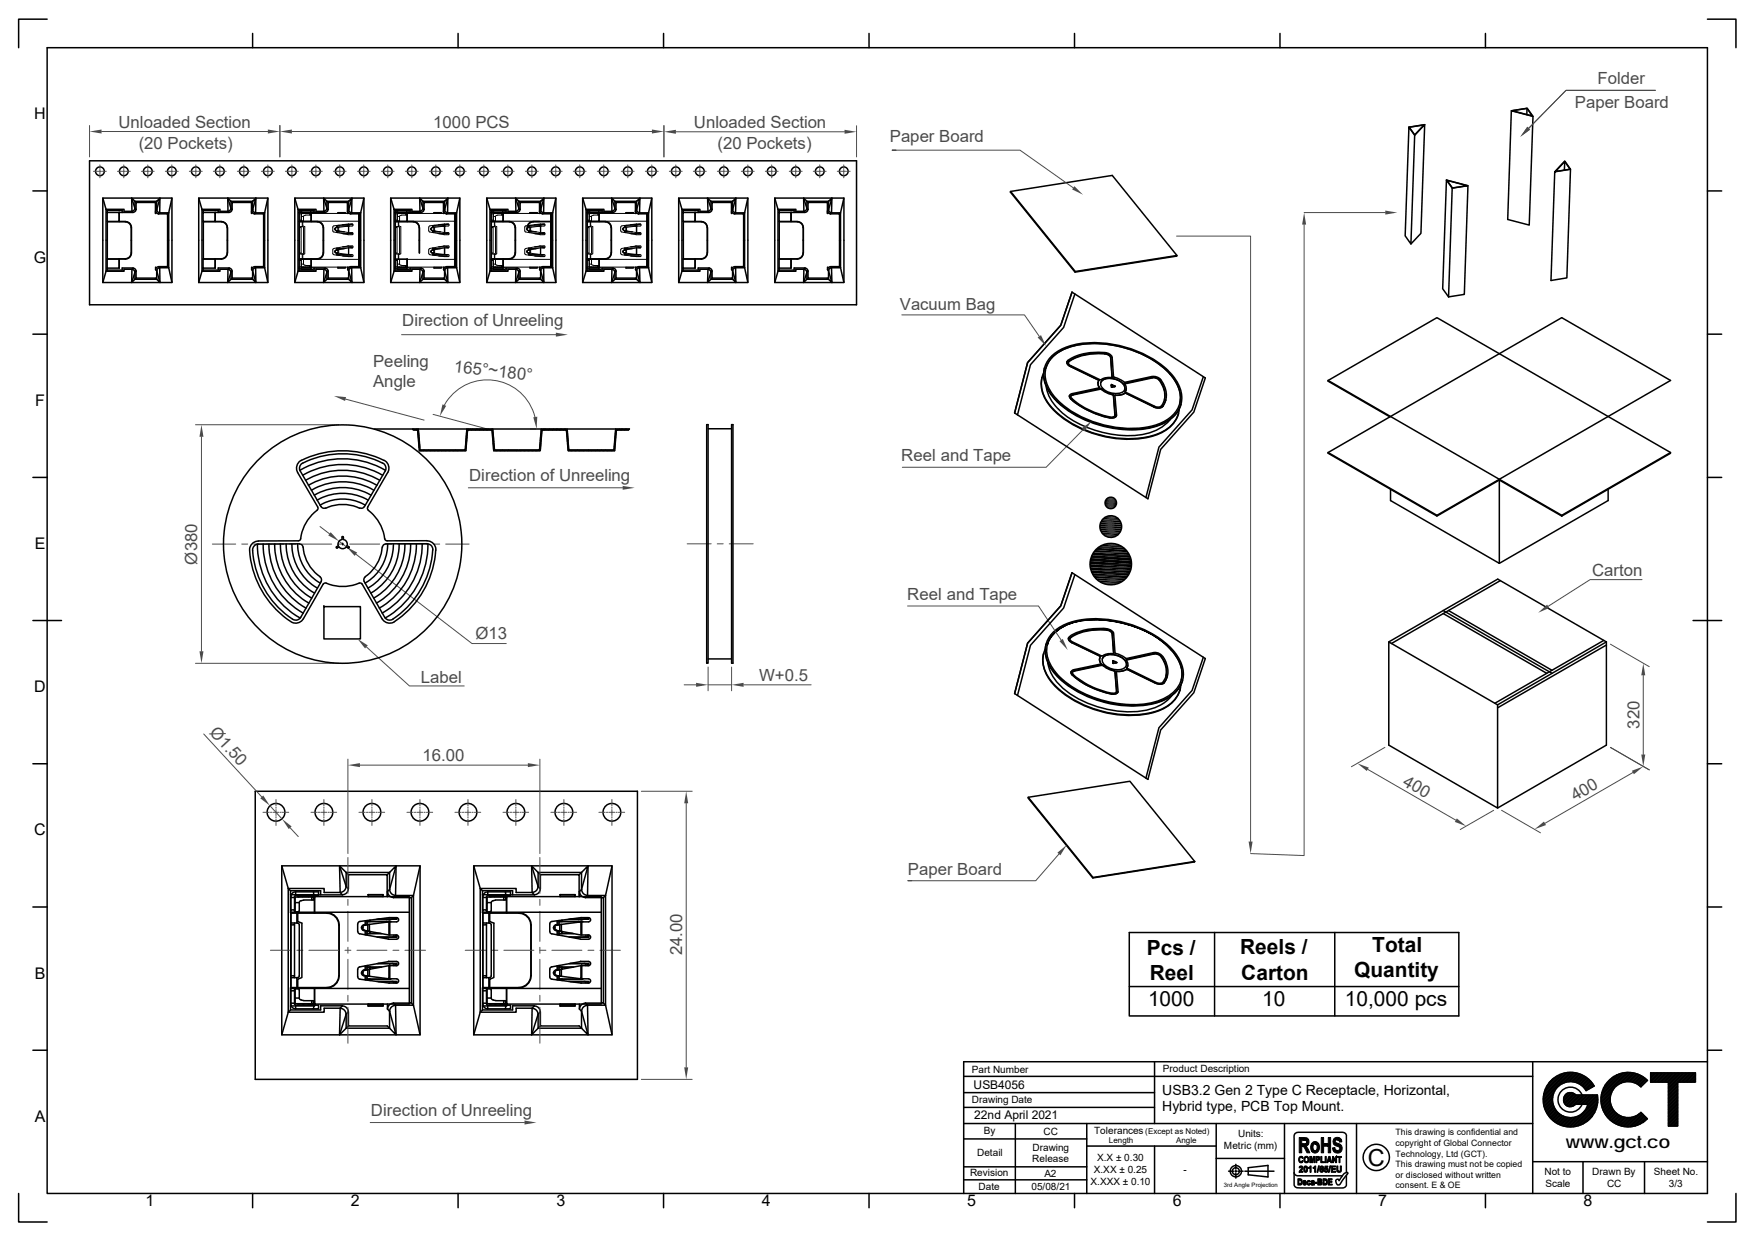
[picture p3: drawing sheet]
<svg xmlns="http://www.w3.org/2000/svg" width="297mm" height="210mm" viewBox="0 0 297 210" stroke-linecap="round" stroke-linejoin="round" font-family="sans-serif">
<defs><g id="words">
<text font-size="4" x="231.5" y="197.3">C</text>
<g font-size="3.5">
<text x="194.1" y="161.5">Pcs /</text>
<text x="209.9" y="161.5">Reels /</text>
<text x="232.3" y="161.1">Total</text>
<text x="194.6" y="165.7">Reel</text>
<text x="210.1" y="165.8">Carton</text>
<text x="229.2" y="165.4">Quantity</text>
<text x="194.3" y="170.3">1000</text>
<text x="213.6" y="170.3">10</text>
<text x="227.6" y="170.3">10,000 pcs</text>
</g>
<text font-size="3" x="265" y="194.3">www.gct.co</text>
<g font-size="2.8" fill="#4b4b4b">
<text x="270.4" y="14.3">Folder</text>
<text x="20" y="21.6">Unloaded Section</text>
<text x="73.3" y="21.6">1000 PCS</text>
<text x="117.5" y="21.6">Unloaded Section</text>
<text x="266.6" y="18.3">Paper Board</text>
<text x="23.5" y="25.2">(20 Pockets)</text>
<text x="121.4" y="25.3">(20 Pockets)</text>
<text x="150.6" y="24.1">Paper Board</text>
<text x="152.3" y="52.5">Vacuum Bag</text>
<text x="68.1" y="55.1">Direction of Unreeling</text>
<text x="63.1" y="65.4">Angle</text>
<text x="63.1" y="62">Peeling</text>
<text x="76.8" y="62.9" transform="rotate(6 76.8 62.9)">165°~180°</text>
<text x="152.5" y="78">Reel and Tape</text>
<text x="79.4" y="81.5">Direction of Unreeling</text>
<text x="33.4" y="95.5" transform="rotate(-90 33.4 95.5)">Ø380</text>
<text x="153.6" y="101.4">Reel and Tape</text>
<text x="269.5" y="97.5">Carton</text>
<text x="80.5" y="108.2">Ø13</text>
<text x="71.2" y="115.5">Label</text>
<text x="128.5" y="115.2">W+0.5</text>
<text x="35.4" y="124.1" transform="rotate(47 35.4 124.1)">Ø1.50</text>
<text x="277.5" y="123.3" transform="rotate(-90 277.5 123.3)">320</text>
<text x="71.5" y="128.8">16.00</text>
<text x="237.3" y="132.7" transform="rotate(30 237.3 132.7)">400</text>
<text x="266.6" y="135.6" transform="rotate(-30 266.6 135.6)">400</text>
<text x="153.7" y="148.1">Paper Board</text>
<text x="115.5" y="161.7" transform="rotate(-90 115.5 161.7)">24.00</text>
<text x="62.8" y="188.9">Direction of Unreeling</text>
</g>
<g font-size="2.7">
<text x="5.8" y="20.2">H</text>
<text x="5.7" y="44.4">G</text>
<text x="5.9" y="68.7">F</text>
<text x="5.9" y="92.9">E</text>
<text x="5.8" y="117.1">D</text>
<text x="5.8" y="141.4">C</text>
<text x="5.9" y="165.6">B</text>
<text x="5.9" y="189.8">A</text>
<text x="24.6" y="204.1">1</text>
<text x="59.4" y="204.1">2</text>
<text x="94.2" y="204.1">3</text>
<text x="128.9" y="204.1">4</text>
<text x="163.7" y="204.1">5</text>
<text x="198.5" y="204.1">6</text>
<text x="233.3" y="204.1">7</text>
<text x="268" y="204.1">8</text>
</g>
<g font-size="2.4">
<text x="196.7" y="185.2">USB3.2 Gen 2 Type C Receptacle, Horizontal,</text>
<text x="196.7" y="188.1">Hybrid type, PCB Top Mount.</text>
</g>
<g font-size="2">
<text x="164.8" y="184.2">USB4056</text>
<text x="164.9" y="189.3">22nd April 2021</text>
</g>
<g font-size="1.7">
<text x="164.5" y="181.6">Part Number</text>
<text x="196.8" y="181.4">Product Description</text>
<text x="164.5" y="186.7">Drawing Date</text>
<text x="166.5" y="191.8">By</text>
<text x="185.2" y="191.8">Tolerances</text>
<text x="165.4" y="195.7">Detail</text>
<text x="174.7" y="196.6">Release</text>
<text x="174.8" y="194.7">Drawing</text>
<text x="176.6" y="192">CC</text>
<text x="185.7" y="196.5">X.X ± 0.30</text>
<text x="207.2" y="194.4">Metric (mm)</text>
<text x="209.5" y="192.5">Units:</text>
<text x="164.2" y="199.1">Revision</text>
<text x="165.6" y="201.3">Date</text>
<text x="174.6" y="201.3">05/08/21</text>
<text x="176.8" y="199.1">A2</text>
<text x="184.6" y="200.6">X.XXX ± 0.10</text>
<text x="185.1" y="198.6">X.XX ± 0.25</text>
<text x="200.3" y="198.5">-</text>
<text x="261.4" y="198.8">Not to</text>
<text x="261.6" y="200.8">Scale</text>
<text x="269.5" y="198.8">Drawn By</text>
<text x="272" y="200.8">CC</text>
<text x="279.9" y="198.8">Sheet No.</text>
<text x="282.5" y="200.8">3/3</text>
</g>
<g font-size="1.5">
<text x="236.2" y="193.9">copyright of Global Connector</text>
<text x="236.2" y="192.1">This drawing is confidential and</text>
<text x="236.2" y="195.7">Technology, Ltd (GCT).</text>
<text x="236.2" y="197.5">This drawing must not be copied</text>
<text x="236.2" y="201">consent. E &amp; OE</text>
<text x="236.2" y="199.2">or disclosed without written</text>
</g>
<g font-size="1.4">
<text x="193.8" y="191.8">(Except as Noted)</text>
<text x="187.7" y="193.4">Length</text>
<text x="199.1" y="193.4">Angle</text>
</g>
<text font-size="1" x="207.1" y="200.8">3rd Angle Projection</text>
</g></defs>
<g fill="none" stroke="#000" stroke-width=".25">
<path d="M8 3.2h-4.8v4.9M8 8.1h281v193.8h-281zM42.8 5.7v2.4M77.5 5.7v2.4M112.3 5.7v2.4M147.1 5.7v2.4M181.9 5.7v2.4M216.6 5.7v2.4M251.4 5.7v2.4M255.8 18.7l-.6 18.4 3.6 1 .7-18.4M289 3.2h4.8v4.9M5.6 32.3h2.4"/>
<path d="M15.2 27.2h129.8v24.4h-129.8zM17.4 33.5l.5 1.9 .2 .2M17.4 33.5h11.7v14.3h-11.7zM18.1 37.5h.1M18.1 35.6v1.9h2.1v-1.6h-2.1M18.1 35.6h2.6v.3M18.2 37.5h3a1.04 1.04 0 0 1 1 1v4.3a1.01 1.01 0 0 1-1 1h-3zM20.2 35.9v1.6a2.04 2.04 0 0 1 1.8 .3l.2 .7v4.3a1.01 1.01 0 0 1-.9 1h-1.1v1.6M22.3 33.5l.5 1.7 .2 .2M22.8 35.2l-.1 .4-.4 .2h-1.3v-.4h-3.1v10.5h3.1v-.3h1.3l.5 .2v.3M23 35.4l-.1 .3-.4 .2M23 35.4v-1.1h3.3v1.8v-.4l.2-.2"/>
<path d="M23 34.3l-.7-.8v2.3l.2 .1h-2.3M26.4 35.7l.2 .4 .2 .1M26.5 34.1h-3.7v1.1M26.5 34.1l.6-.6-.6 2M26.5 34.1v1.4M26.5 34.1l-.2 .2M26.5 35.5l.2 .3 .3 .2h1.6v9.3h-1.6l-.4 .3-.1 .2M26.8 36.2h1.6v8.9h-1.6l.2 .2 .1 2.5M27.1 33.5l-.1 2.5-.2 .2M29.1 33.5l-.5 2.5-.2 .2M33.6 33.5l.6 1.9 .2 .2M33.6 33.5h11.7v14.3h-11.7z"/>
<path d="M34.4 37.5h.1M34.4 35.6v1.9h2v-1.6h-2M34.4 35.6h2.5v.3M34.4 37.5h3.1a1.04 1.04 0 0 1 1 1v4.3a1.01 1.01 0 0 1-1 1h-3.1zM36.4 37.5a2.04 2.04 0 0 1 1.8 .3l.3 .7M36.4 35.9v1.6M38.5 38.5v4.3M38.5 33.5l.6 1.7 .2 .2M39.1 35.2l-.2 .4-.3 .2h-1.4v-.4h-3v10.5h3v-.3h1.4l.4 .2 .1 .3M39.3 35.4l-.1 .3-.4 .2M39.3 35.4v-1.1h3.3v1.8v-.4l.2-.2M39.3 34.3l-.8-.8 .1 2.3 .2 .1h-2.4"/>
<path d="M42.6 35.7l.2 .4 .3 .1M42.8 34.1h-3.7v1.1M42.8 34.1l.5-.6-.5 2M42.8 34.1v1.4M42.8 34.1l-.2 .2M42.8 35.5l.1 .3 .4 .2h1.5v9.3h-1.5l-.5 .3v.2M43.1 36.2h1.5v8.9h-1.5l.2 .2v2.5M43.3 33.5v2.5l-.2 .2M45.3 33.5l-.5 2.5-.2 .2M49.9 33.5l.5 1.9 .2 .2M49.9 33.5h11.7v14.3h-11.7zM50.6 37.5h.1"/>
<path d="M50.6 35.6v1.9h2.1v-1.6h-2.1M50.6 35.6h2.6v.3M50.7 37.5h3a1.04 1.04 0 0 1 1 1v4.3a1.01 1.01 0 0 1-1 1h-3zM52.7 35.9v1.6a2.04 2.04 0 0 1 1.7 .3l.4 .7-.1 4.3a1.01 1.01 0 0 1-1 1h-1v1.6M54.8 33.5l.5 1.7 .2 .2v-1.1h3.3v1.8M55.3 35.2l-.1 .4-.4 .2h-1.3v-.4h-3.1v10.5h3.1v-.3h1.3l.4 .2 .1 .3M55.5 35.4v.3l-.5 .2M55.5 34.3l-.7-.8v2.3l.2 .1h-2.3M58.8 35.7v.4M58.9 35.7l.2 .4 .3 .1M59 34.1h-3.7v1.1M59 34.1l.6-.6-.6 2"/>
<path d="M59 34.1v1.4M59 35.5l-.2 .2M59 34.1l-.2 .2M59 35.5l.2 .3 .3 .2h1.5v9.3h-1.5l-.4 .3-.1 .2M59.4 36.2h1.5v8.9h-1.5l.1 .2 .1 2.5M59.6 33.5l-.1 2.5-.1 .2M61.6 33.5l-.6 2.5-.1 .2M66.1 33.5l.6 1.9 .2 .2M66.1 33.5h11.7v14.3h-11.7zM66.9 37.5h.1M66.9 35.6v1.9h2v-1.6h-2M66.9 35.6h2.5v.3"/>
<path d="M68.9 37.5a2.04 2.04 0 0 1 1.8 .3l.3 .7M68.9 35.9v1.6M71 38.5v4.3M71 33.5l.6 1.7 .2 .2M71.6 35.2l-.2 .4-.3 .2h-1.4v-.4h-3v10.5h3v-.3h1.4l.4 .2 .1 .3M71.8 35.4l-.1 .3-.4 .2M71.8 35.4v-1.1h3.3v1.8v-.4l.1-.2M71.8 34.3l-.8-.8 .1 2.3 .2 .1h-2.4M75.1 35.7l.2 .4 .3 .1M75.2 34.1h-3.6v1.1M75.2 34.1l.6-.6-.6 2M75.2 34.1v1.4"/>
<path d="M75.2 34.1l-.1 .2M75.3 35.5l.1 .3 .4 .2h1.5v9.3h-1.5l-.5 .3v.2M75.6 36.2h1.5v8.9h-1.5l.2 .2v2.5M75.8 33.5v2.5l-.2 .2M77.8 33.5l-.5 2.5-.2 .2M82.4 33.5l.5 1.9 .2 .2M82.4 33.5h11.7v14.3h-11.7zM83.1 37.5h.1M83.1 35.6v1.9h2.1v-1.6h-2.1M83.1 35.6h2.6v.3M85.2 35.9v1.6a2.04 2.04 0 0 1 1.7 .3l.3 .7M87.2 38.5a1.01 1.01 0 0 0-1-1h-3v6.3"/>
<path d="M87.2 38.5v4.3M87.3 33.5l.5 1.7 .2 .2M88 35.4l-.1 .3-.4 .2M88 35.4v-1.1h3.3v1.8M88 34.3l-.7-.8v2.3l.2 .1h-2.3M91.3 37.5a2.04 2.04 0 0 0-1.8 .3l-.3 .7M91.3 35.7v.4M91.4 35.7l.2 .4 .2 .1M91.5 34.1h-3.7v1.3l-.5 .4h-1.3v-.4h-3.1v10.5h3.1v-.3h1.3l.4 .1 .1 .4v1.2h3.7M91.5 34.1l.6-.6-.6 2M91.5 34.1v1.4M91.5 35.5l-.2 .2"/>
<path d="M91.5 34.1l-.2 .2M91.5 35.5l.2 .3 .3 .2h1.5v9.3h-1.5l-.4 .3-.1 .2M91.8 36.2h1.6v8.9h-1.6l.2 .2 .1 2.5M92.1 33.5l-.1 2.5-.2 .2M93.3 37.5h-3a1.01 1.01 0 0 0-1 1M94.1 33.5l-.6 2.5-.1 .2M98.6 33.5l.6 1.9 .2 .2M98.6 33.5h11.7v14.3h-11.7zM99.4 37.5h.1M99.4 35.6v1.9h2v-1.6h-2M99.4 35.6h2.5v.3M99.4 37.5h3a1.04 1.04 0 0 1 1.1 1l-.1 4.3a1.01 1.01 0 0 1-1 1h-3z"/>
<path d="M101.4 37.5a2.04 2.04 0 0 1 1.8 .3l.3 .7M101.4 35.9v1.6M103.5 38.5v4.3M103.5 33.5l.6 1.7 .2 .2M104.1 35.2l-.2 .4-.3 .2h-1.4v-.4h-3v10.5h3v-.3h1.4l.4 .2 .1 .3M104.2 35.4v.3l-.4 .2M104.3 35.4v-1.1h3.2v1.8l.1-.4 .1-.2M104.3 34.3l-.8-.8 .1 2.3 .2 .1h-2.4M107.6 35.7l.2 .4 .3 .1M107.7 34.1h-3.6v1.1M107.7 34.1l.6-.6-.6 2M107.7 34.1v1.4"/>
<path d="M107.7 34.1l-.2 .2M107.8 35.5l.1 .3 .3 .2h1.6v9.3h-1.6l-.4 .3v.2M108.1 36.2h1.5v8.9h-1.5l.1 .2 .1 2.5M108.3 33.5l-.1 2.5-.1 .2M110.3 33.5l-.5 2.5-.2 .2M114.9 33.5l.5 1.9 .2 .2M114.9 33.5h11.7v14.3h-11.7zM115.6 37.5h.1M115.6 35.6v1.9h2v-1.6h-2M115.6 35.6h2.6v.3M115.7 37.5h3a1.04 1.04 0 0 1 1 1v4.3a1.01 1.01 0 0 1-1 1h-3zM117.6 35.9v1.6a2.04 2.04 0 0 1 1.8 .3l.3 .7"/>
<path d="M119.7 38.5v4.3M119.8 33.5l.5 1.7 .2 .2M120.3 35.2l-.1 .4-.4 .2h-1.3v-.4h-3.1v10.5h3.1v-.3h1.3l.4 .2 .1 .3M120.5 35.4l-.1 .3-.4 .2M120.5 35.4v-1.1h3.3v1.8v-.4l.2-.2M120.5 34.3l-.7-.8v2.3l.2 .1h-2.4M123.8 35.7l.3 .4 .2 .1M124 34.1l.5-.6-.5 2M124 34.1v1.4M124 34.1l-.2 .2M124 34.1h-3.7v1.1M124 35.5l.2 .3 .3 .2h1.5v4.6v4.7h-1.5l-.4 .3-.1 .2"/>
<path d="M124.3 36.2h1.6v8.9h-1.6l.2 .2v2.5M124.5 33.5v2.5l-.2 .2M126.6 33.5l-.6 2.5-.1 .2M131.1 33.5h11.7v14.3h-11.7zM131.1 33.5l.6 1.9 .2 .2M131.9 37.5h.1M131.9 35.6v1.9h2v-1.6h-2M131.9 35.6h2.5v.3M131.9 37.5h3a1.04 1.04 0 0 1 1.1 1l-.1 4.3a1.01 1.01 0 0 1-1 1h-3zM133.9 37.5a2.04 2.04 0 0 1 1.8 .3l.3 .7M133.9 35.9v1.6M136 38.5v4.3"/>
<path d="M136 33.5l.6 1.7 .2 .2M136.5 35.2l-.1 .4-.3 .2h-1.4v-.4h-3v10.5h3v-.3h1.4l.4 .2v.3M136.7 35.4v.3l-.5 .2M136.8 35.4v-1.1h3.2v1.8l.1-.4 .1-.2M136.8 34.3l-.8-.8 .1 2.3 .1 .1h-2.3M140.1 35.7l.2 .4 .3 .1M140.2 34.1l-.2 .2M140.2 34.1h-3.6v1.1M140.2 34.1l.6-.6-.6 2M140.2 34.1v1.4M140.3 35.5l.1 .3 .3 .2h1.6v9.3h-1.6l-.4 .3v.2M140.6 36.2h1.5v8.9h-1.5l.1 .2 .1 2.5"/>
<path d="M140.8 33.5l-.1 2.5-.1 .2M142.8 33.5l-.5 2.5-.2 .2M238.5 21.5l.9 1.4-.6 18.4-1-1.4zM239.4 22.9l1.7-1.8-.6 18.4-1.7 1.8M241 21.1l-1.6 1.7-.9-1.3M244.8 30.5l-.6 18.4 1 1.3M244.8 30.5l1 1.3-.6 18.4M244.8 30.5l3.7 .9-2.7 .4M244.9 30.5l3.4 .9-2.5 .4zM248.5 31.4l-.7 18.4-2.6 .4M264.8 27.3l.9 1.3-2.5 .4zM264.8 27.3v1.5"/>
<path d="M265.8 28.6l-.6 18.4-2.7 .5 .6-18.4 2.7-.5-1-1.4-1.7 1.9M289 32.3h2.4M5.6 56.5h2.4M18.1 45.4h2.1v-1.6h-2.1v1.9M18.1 45.7l-.2 .2-.5 1.9M18.2 43.8h-.1M22.5 45.4l.4 .2 .1 .3M22.5 45.3l-.2 .3v2.2l.7-.7M22.5 45.3h-1.8v.4h-2.6M22.8 46.1v1.2h3.7M23 45.9v1.2h3.3l.2 .2M23 45.9l-.2 .2-.5 1.7"/>
<path d="M26.3 45.2v.4l.2 .2M26.5 45.8l.6 2-.6-.5M26.5 45.8v1.5M26.8 45.1l-.2 .1-.2 .4M28.4 45.1l.2 .2 .5 2.5M34.4 45.4h2v-1.6h-2v1.9M34.4 45.7l-.2 .2-.6 1.9M34.4 43.8h.1M36.4 43.8v1.6M36.4 43.8h.1M38.5 42.8a1.01 1.01 0 0 1-1 1h-1.1M38.8 45.4l.4 .2 .1 .3"/>
<path d="M38.8 45.3l-.2 .3-.1 2.2 .8-.7M38.8 45.3h-1.9v.4h-2.5M39.1 46.1v1.2h3.7M39.3 45.9v1.2h3.3l.2 .2M39.3 45.9l-.2 .2-.6 1.7M42.6 45.2v.4l.2 .2M42.8 45.8l.5 2-.5-.5M42.8 45.8v1.5M43.1 45.1l-.3 .1-.2 .4M44.6 45.1l.2 .2 .5 2.5M50.6 45.4h2.1v-1.6h-2.1v1.9M50.6 45.7l-.2 .2-.5 1.9"/>
<path d="M50.7 43.8h-.1M55 45.3h-1.8v.4h-2.6M55 45.4l.5 .2v.3M55 45.3l-.2 .3v2.2l.7-.7M55.3 46.1v1.2h3.7M58.8 45.2v.4M58.8 45.6l.2 .2M59 45.8v1.5M59 45.8l.6 2-.6-.5M59 47.3l-.2-.2h-3.3v-1.2l-.2 .2-.5 1.7M59.4 45.1l-.3 .1-.2 .4M60.9 45.1l.1 .2 .6 2.5"/>
<path d="M66.9 45.4h2v-1.6h-2v1.9M66.9 45.7l-.2 .2-.6 1.9M68.9 43.8v1.6M71 42.8v-4.3a1.01 1.01 0 0 0-1-1h-3.1v6.3M71.3 45.3l-.2 .3-.1 2.2 .8-.7M71.3 45.3h-1.9v.4h-2.5M71.3 45.4l.4 .2 .1 .3M71.6 46.1v1.2h3.6M71.8 45.9v1.2h3.3l.1 .2M71.8 45.9l-.2 .2-.6 1.7M75.1 45.2v.4l.1 .2M75.2 45.8l.6 2-.6-.5"/>
<path d="M75.2 45.8v1.5M75.6 45.1l-.3 .1-.2 .4M77.1 45.1l.2 .2 .5 2.5M83.1 45.4h2.1v-1.6h-2.1v1.9M83.1 45.7l-.2 .2-.5 1.9M83.2 43.8h-.1M87.2 42.8a1.01 1.01 0 0 1-1 1h-3M87.2 42.8a1.01 1.01 0 0 1-1 1h-1v1.6M87.5 45.4l.4 .2 .1 .3M87.5 45.3l-.2 .3v2.2l.7-.7M87.5 45.3h-1.8v.4h-2.6M88 45.9v1.2h3.3l.2 .2"/>
<path d="M88 45.9l-.2 .2-.5 1.7M91.3 45.2v.4M91.3 45.6l.2 .2M91.5 45.8l.6 2-.6-.5M91.5 45.8v1.5M91.8 45.1l-.2 .1-.2 .4M93.4 45.1l.1 .2 .6 2.5M99.4 45.4h2v-1.6h-2v1.9M99.4 45.7l-.2 .2-.6 1.9M99.4 43.8h.1M101.4 43.8v1.6M101.4 43.8h.1"/>
<path d="M103.5 42.8a1.01 1.01 0 0 1-1 1h-1.1M103.8 45.4l.4 .2v.3M103.8 45.3l-.2 .3-.1 2.2 .8-.7M103.8 45.3h-1.9v.4h-2.5M104.1 46.1v1.2h3.6M104.3 45.9v1.2h3.2l.2 .2M104.3 45.9l-.2 .2-.6 1.7M107.6 45.2v.4l.1 .2M107.7 45.8l.6 2-.6-.5M107.7 45.8v1.5M108.1 45.1l-.3 .1-.2 .4M109.6 45.1l.2 .2 .5 2.5"/>
<path d="M115.6 45.7l-.2 .2-.5 1.9M115.6 45.4h2v-1.6h-2v1.9M115.7 43.8h-.1M119.7 42.8a1.01 1.01 0 0 1-1 1h-1.1v1.6M120 45.3l-.2 .3v2.2l.7-.7M120 45.4l.4 .2 .1 .3M120 45.3h-1.8v.4h-2.6M120.3 46.1v1.2h3.7M120.5 45.9v1.2h3.3l.2 .2M120.5 45.9l-.2 .2-.5 1.7M123.8 45.2v.4l.2 .2M124 45.8l.5 2-.5-.5"/>
<path d="M124 45.8v1.5M124.3 45.1l-.2 .1-.3 .4M125.9 45.1l.1 .2 .6 2.5M131.9 45.4h2v-1.6h-2v1.9M131.9 45.7l-.2 .2-.6 1.9M131.9 43.8h.1M133.9 43.8v1.6M133.9 43.8h.1M136 42.8a1.01 1.01 0 0 1-1 1h-1.1M136.2 45.3l-.1 .3-.1 2.2 .8-.7M136.2 45.3h-1.8v.4h-2.5M136.2 45.4l.5 .2v.3"/>
<path d="M136.6 46.1v1.2h3.6M136.8 45.9v1.2h3.2l.2 .2M136.8 45.9l-.2 .2-.6 1.7M140.1 45.2v.4l.1 .2M140.2 45.8l.6 2-.6-.5M140.2 45.8v1.5M140.6 45.1l-.3 .1-.2 .4M142.1 45.1l.2 .2 .5 2.5M289 56.5h2.4M224.8 76.6l18.4 10.6M224.8 64.4l18.4-10.7 39.5 22.9-18.4 10.6v.1M224.8 76.6l39.5-22.9 18.4 10.7-39.5 22.8"/>
<path d="M224.8 64.4v.1l10.4 6M224.8 76.6v.1l18.4 10.6M224.8 64.4l39.5 22.8M282.7 76.7l-18.4 10.6M5.6 80.8h2.4M243.2 87.2v.1l10.6-6.1 10.5 6.1M253.8 81.1v14.2l-18.4-10.6v-1.9M253.9 98.2l-18.4 10.7M272.2 82.8v1.9l-18.4 10.6M289 80.8h2.4M5.6 105h4.8M235.1 108.6l18.4-10.6 18.4 10.6"/>
<path d="M244.3 103.3l18.4 10.6M244.3 103.8l17.5 10.1M245.2 103.3l17.5 10.1M271.4 108.4l-18.4 10.6M271.9 108.6l-18.4 10.7-18.4-10.7v17.5l18.4 10.6v-17.4M271.9 109.1l-18.4 10.7M271.9 108.6v17.5l-18.4 10.6M286.6 105h4.8M5.6 129.2h2.4M289 129.2h2.4M5.6 153.5h2.4M289 153.5h2.4"/>
<path d="M5.6 177.7h2.4M195.4 179.6v10.5M259.4 179.6v22.3M289 179.6h-125.9v22.3M289 177.7h2.4M163.1 182.1h96.3M163.1 190.1h96.3M163.1 192.7h20.8M163.1 197.4h20.8M163.1 187.4h32.3M163.1 184.9h32.3M163.1 199.6h20.8"/>
<path d="M171.9 190.1v11.8M183.9 190.1v11.8M183.9 193.9h21.9M195.4 193.9v8M205.8 196h11.6M205.8 190.1v11.8M207.9 198.2h.9M209 198.2h.3M209.2 197v.8M209.2 198v.3M209.2 198.5v.8M209.5 198.2h.9"/>
<path d="M210.7 198.2h4.9M211.3 197.6l3.3-.4v1.9l-3.3-.3zM217.4 190.1v11.8M219 198.4a.69 .69 0 0 0 1 .6h7.2M226.1 199.7l.4-.2 .2 .3 .1-.3a1.9 1.9 0 0 1 1.1-1.1h.1l.1 .2-1.2 1.6a.36 .36 0 0 1-.6 .2zM227.9 198.4v-5.2a1.98 1.98 0 0 0-.3-1.5l-.6-.1h-6.3a1.77 1.77 0 0 0-1.6 .3l-.1 8.5a.68 .68 0 0 0 .9 .6h7.5l.5-.4v-1.8M229.6 190.1v11.8M259.4 196.6h29.6M262.8 185.9l-1.4 1.4M262.8 186.1l-1.4 1.4M262.8 186.4l-1.3 1.3M262.8 185.7l-1.5 1.4"/>
<path d="M262.8 186.6l-1.2 1.2M262.8 185.4l-1.5 1.5M262.8 186.8l-1.2 1.2M262.9 187l-1.2 1.2M263 185l-1.8 1.7M263 182.4l-.8 .8M263 187.1l-1.2 1.2M263 187.3l-1.1 1.2M263.1 187.5l-1.1 1.1M263.1 184.6l-1.9 1.9M263.2 187.6l-1.1 1.2M263.3 187.8l-1.2 1.1"/>
<path d="M263.4 187.9l-1.1 1.1M263.5 188l-1.1 1.2M263.6 188.2l-1.1 1.1M263.6 182l-1.9 1.9M263.7 188.3l-1.1 1.1M263.8 188.4l-1.1 1.1M264 188.5l-1.2 1.1M264.1 181.8l-2.6 2.5M264.1 188.6l-1.1 1.1M264.2 188.7l-1.1 1.1M264.4 188.8l-1.2 1.1M264.5 181.7l-3.1 3"/>
<path d="M264.6 188.8l-1.2 1.2M264.7 188.9l-1.2 1.2M264.8 181.6l-3.5 3.4M264.9 189l-1.2 1.2M265.1 181.5l-3.8 3.8M265.1 189l-1.2 1.3M265.3 189.1l-1.3 1.2M265.3 181.5l-4.1 4.1M265.4 184.9l-.7 .8M265.5 189.1l-1.3 1.3M265.6 181.4l-4.4 4.4M265.7 189.1l-1.3 1.3"/>
<path d="M265.7 184.9l-1.1 1.1M265.8 181.4l-4.6 4.7M265.9 184.9l-1.3 1.3M265.9 189.1l-1.4 1.4M266.1 181.4l-4.9 4.9M266.1 184.9l-1.5 1.5M266.2 189.1l-1.5 1.4M266.3 181.5l-1.9 1.9M266.3 185l-1.6 1.6M266.5 185l-1.7 1.7M266.5 189l-1.6 1.6M266.5 181.5l-1.7 1.7"/>
<path d="M266.6 185.2l-1.7 1.6M266.7 186.8a1.26 1.26 0 0 1-1.7 .1 1.19 1.19 0 0 1-.3-1.3 1.19 1.19 0 0 1 1.2-.7l.8 .4h3.7a4.6 4.6 0 0 1-5.7 5.2 4.6 4.6 0 0 1-2.6-7.2 4.6 4.6 0 0 1 7.7 .5l-1.3 .7a3.1 3.1 0 0 0-4.8-.6 3.1 3.1 0 0 0 .6 4.8 3.1 3.1 0 0 0 4.5-1.9h-2.1M266.7 181.5l-1.6 1.6M266.7 185.3l-1.7 1.7M266.8 188.9l-1.7 1.7M266.9 181.6l-1.5 1.4M267 185.3l-1.8 1.8M267.1 181.6l-1.4 1.4M267.2 185.3l-1.9 1.9M267.2 188.8l-1.9 1.9M267.3 181.7l-1.4 1.3M267.4 185.3l-1.9 1.9"/>
<path d="M267.4 181.7l-1.3 1.3M267.6 181.8l-1.3 1.3M267.7 185.3l-2 2M267.8 181.9l-1.3 1.2M267.8 185.3a2.12 2.12 0 0 0-3.3-.9 2.12 2.12 0 0 0 0 3.3 2.12 2.12 0 0 0 3.3-.9M267.9 185.3l-2 2M267.9 196.6v5.3M267.9 182l-1.2 1.1M268.1 182l-1.2 1.2M268.1 185.3l-1.9 1.9M268.2 182.1l-1.1 1.2M268.4 185.3l-1.6 1.5"/>
<path d="M268.4 182.2l-1.2 1.2M268.5 182.3l-1.1 1.1M268.6 185.3l-1.6 1.5M268.6 182.4l-1.1 1.1M268.8 182.5l-1.1 1.1M268.8 185.3l-1.5 1.5M268.9 182.6l-1.1 1.1M269 182.7l-1.1 1.1M269.1 185.3l-1.6 1.5M269.1 182.8l-1.1 1.2M269.3 183l-1.2 1.1M269.3 185.3l-1.6 1.5"/>
<path d="M269.4 183.1l-1.2 1.1M269.5 183.2l-1.1 1.1M269.5 188.8l-.9 1M269.5 185.3l-1.5 1.5M269.6 183.4l-1.2 1.1M269.7 183.5l-.9 .8M269.7 183.6l-.3 .4M269.8 185.3l-1.6 1.5M269.9 188.2l-2 2M270 185.3l-1.6 1.5M270.1 187.8l-2.6 2.6M270.2 187.4l-3 3.1"/>
<path d="M270.2 185.3l-1.5 1.5M270.3 187.1l-3.5 3.5M270.4 185.4l-1.7 1.7M270.4 186.8l-3.8 3.8M270.4 185.6l-1.9 1.9M270.4 185.8l-4.8 4.9M270.4 186.3l-4.4 4.4M270.4 186.5l-4.1 4.2M270.4 186l-4.6 4.7M272.5 186.1l-1.3 1.3M272.5 185.8l-1.4 1.4M272.5 186.3l-1.3 1.3"/>
<path d="M272.6 185.5l-1.5 1.5M272.6 186.5l-1.3 1.3M272.6 186.7l-1.2 1.2M272.6 185.2l-1.6 1.6M272.6 186.9l-1.2 1.2M272.7 187.1l-1.2 1.1M272.8 187.2l-1.2 1.2M272.8 184.9l-1.8 1.7M272.8 187.4l-1.1 1.1M272.9 187.5l-1.1 1.2M273 187.7l-1.1 1.1M273 184.4l-2 2"/>
<path d="M273.1 187.8l-1.1 1.2M273.2 182.1l-1.5 1.5M273.2 188l-1.1 1.1M273.3 188.1l-1.1 1.1M273.4 188.2l-1.1 1.1M273.6 188.3l-1.2 1.1M273.7 181.8l-2.3 2.3M273.7 188.4l-1.1 1.2M273.8 188.5l-1.1 1.2M274 188.6l-1.2 1.2M274.1 181.7l-2.9 2.8M274.1 188.7l-1.1 1.2"/>
<path d="M274.3 188.8l-1.2 1.2M274.4 181.6l-3.3 3.3M274.4 188.9l-1.1 1.1M274.6 188.9l-1.2 1.2M274.7 181.5l-3.7 3.7M274.8 189l-1.2 1.2M275 189l-1.3 1.3M275 181.5l-4 4M275.2 189.1l-1.3 1.3M275.3 181.4l-4.3 4.3M275.4 189.1l-1.3 1.3M275.5 181.4l-4.5 4.6"/>
<path d="M275.6 189.1l-1.4 1.4M275.7 181.4l-4.7 4.8M275.9 189.1l-1.5 1.4M275.9 181.5l-2 2M276.1 189l-1.5 1.6M276.2 181.5l-1.8 1.7M276.4 181.5l-1.6 1.6M276.4 189l-1.6 1.6M276.6 181.6l-1.5 1.5M276.8 181.6l-1.5 1.4M276.8 188.8l-1.8 1.8M276.9 181.7l-1.3 1.3"/>
<path d="M277.1 181.7l-1.3 1.3M277.3 181.8l-1.3 1.2M277.4 188.5l-2.2 2.2M277.5 181.8l-1.3 1.3M277.6 181.9l-1.2 1.2M277.8 182l-1.2 1.2M277.8 188.3l-2.3 2.4M277.9 182.1l-1.1 1.1M277.9 188.4l-2.2 2.3M278.1 188.5l-2.2 2.2M278.1 182.2l-1.2 1.1M278.2 188.7l-2 1.9"/>
<path d="M278.2 182.3l-1.1 1.1M278.3 188.8l-1.8 1.8M278.3 182.4l-1.1 1.1M278.3 196.6v5.3M278.4 188.9l-1.6 1.6M278.5 182.5l-1.1 1.1M278.5 189l-1.4 1.4M278.6 182.6l-1.1 1.1M278.6 189.1l-1.1 1.1M278.7 182.7l-1.1 1.1M278.8 189.2l-.7 .7M278.8 182.8a4.6 4.6 0 0 0-6.5 0 4.6 4.6 0 0 0 0 6.5 4.6 4.6 0 0 0 6.5 0"/>
<path d="M278.8 182.8l-1.1 1.1a3.1 3.1 0 0 0-4.3 0 3.1 3.1 0 0 0 0 4.3 3.1 3.1 0 0 0 4.3 0l1.1 1.1M279.4 181.5h7.6v1.6h-3v7.4h-1.6v-7.4h-3zM279.4 181.5v.1M279.6 181.5l-.2 .3M279.9 181.5l-.5 .5M280.1 181.5l-.7 .8M280.4 181.5l-1 1M280.6 181.5l-1.2 1.2M280.8 181.5l-1.4 1.5M281.1 181.5l-1.6 1.6M281.3 181.5l-1.6 1.6M281.5 181.5l-1.5 1.6"/>
<path d="M281.8 181.5l-1.6 1.6M282 181.5l-1.6 1.6M282.2 181.5l-1.5 1.6M282.5 181.5l-1.6 1.6M282.7 181.5l-1.6 1.6M282.9 181.5l-1.5 1.6M283.2 181.5l-1.6 1.6M283.4 181.5l-1.6 1.6M283.7 181.5l-1.6 1.6M283.9 181.5l-1.6 1.6M284 190l-.6 .5M284 189.7l-.9 .8"/>
<path d="M284 189.5l-1.1 1M284 189.2l-1.3 1.3M284 189l-1.6 1.5M284 190.4l-.2 .1M284 190.2l-.4 .3M284 183.4l-1.6 1.5M284 183.6l-1.6 1.6M284 183.8l-1.6 1.6M284 184.1l-1.6 1.5M284 184.3l-1.6 1.6M284 184.5l-1.6 1.6M284 184.8l-1.6 1.5"/>
<path d="M284 185l-1.6 1.6M284 185.2l-1.6 1.6M284 185.5l-1.6 1.6M284 185.7l-1.6 1.6M284 186l-1.6 1.5M284 186.2l-1.6 1.6M284 186.4l-1.6 1.6M284 186.7l-1.6 1.5M284 186.9l-1.6 1.6M284 187.1l-1.6 1.6M284 187.4l-1.6 1.5M284 187.6l-1.6 1.6"/>
<path d="M284 187.8l-1.6 1.6M284 188.1l-1.6 1.5M284 188.3l-1.6 1.6M284 188.5l-1.6 1.6M284 188.8l-1.6 1.5M284.1 181.5l-1.7 1.8M284.4 181.5l-2 2M284.6 181.5l-2.2 2.3M284.8 181.5l-2.4 2.5M285.1 181.5l-2.7 2.7M285.3 181.5l-2.9 3M285.5 181.5l-3.1 3.2"/>
<path d="M285.8 181.5l-1.6 1.6M286 181.5l-1.6 1.6M286.2 181.5l-1.5 1.6M286.5 181.5l-1.6 1.6M286.7 181.5l-1.6 1.6M287 181.8l-1.4 1.3M287 181.5l-1.6 1.6M287 183l-.2 .1M287 182.7l-.4 .4M287 182.5l-.7 .6M287 182.2l-.9 .9M287 182l-1.1 1.1"/>
<path d="M3.2 201.9v4.9h4.8M42.8 201.9v2.5M77.5 201.9v2.5M112.3 201.9v2.5M147.1 201.9v2.5M181.9 201.9v2.5M216.6 201.9v2.5M251.4 201.9v2.5M293.8 201.9v4.9h-4.8"/>
<circle cx="16.9" cy="29" r=".74"/>
<circle cx="21" cy="29" r=".74"/>
<circle cx="25" cy="29" r=".74"/>
<circle cx="29.1" cy="29" r=".74"/>
<circle cx="33.1" cy="29" r=".74"/>
<circle cx="37.2" cy="29" r=".74"/>
<circle cx="41.3" cy="29" r=".74"/>
<circle cx="45.3" cy="29" r=".74"/>
<circle cx="49.4" cy="29" r=".74"/>
<circle cx="53.5" cy="29" r=".74"/>
<circle cx="57.5" cy="29" r=".74"/>
<circle cx="61.6" cy="29" r=".74"/>
<circle cx="65.6" cy="29" r=".74"/>
<circle cx="69.7" cy="29" r=".74"/>
<circle cx="73.8" cy="29" r=".74"/>
<circle cx="77.8" cy="29" r=".74"/>
<circle cx="81.9" cy="29" r=".74"/>
<circle cx="86" cy="29" r=".74"/>
<circle cx="90" cy="29" r=".74"/>
<circle cx="94.1" cy="29" r=".74"/>
<circle cx="98.1" cy="29" r=".74"/>
<circle cx="102.2" cy="29" r=".74"/>
<circle cx="106.3" cy="29" r=".74"/>
<circle cx="110.3" cy="29" r=".74"/>
<circle cx="114.4" cy="29" r=".74"/>
<circle cx="118.4" cy="29" r=".74"/>
<circle cx="122.5" cy="29" r=".74"/>
<circle cx="126.6" cy="29" r=".74"/>
<circle cx="130.6" cy="29" r=".74"/>
<circle cx="134.7" cy="29" r=".74"/>
<circle cx="138.7" cy="29" r=".74"/>
<circle cx="142.8" cy="29" r=".74"/>
<circle cx="209.2" cy="198.2" r=".96"/>
<circle cx="209.2" cy="198.2" r=".59"/>
<circle cx="232.9" cy="195.8" r="2.22"/>
</g>
<g fill="none" stroke="#4b4b4b" stroke-width=".17">
<path d="M15.8 29h.5M16.4 29h.1M16.6 29h.5M16.9 27.9v.5M16.9 28.5v.1M16.9 28.8v.5M16.9 29.3v.1M16.9 29.6v.5M17.3 29h.1M17.5 29h.5M19.9 29h.5M20.5 29h.1"/>
<path d="M20.7 29h.5M21 27.9v.5M21 28.5v.1M21 28.8v.5M21 29.3v.1M21 29.6v.5M21.3 29h.1M21.5 29h.6M23.9 29h.6M24.6 29h.1M24.8 29h.5M25 27.9v.5"/>
<path d="M25 28.5v.1M25 28.8v.5M25 29.3v.1M25 29.6v.5M25.4 29h.1M25.6 29h.5M28 29h.5M28.6 29h.1M28.8 29h.5M29.1 27.9v.5M29.1 28.5v.1M29.1 28.8v.5"/>
<path d="M29.1 29.3v.1M29.1 29.6v.5M29.4 29h.1M29.6 29h.6M32 29h.6M32.7 29h.1M32.9 29h.5M33.1 27.9v.5M33.1 28.5v.1M33.1 28.8v.5M33.1 29.3v.1M33.1 29.6v.5"/>
<path d="M33.5 29h.1M33.7 29h.5M36.1 29h.5M36.7 29h.2M37 29h.5M37.2 27.9v.5M37.2 28.5v.1M37.2 28.8v.5M37.2 29.3v.1M37.2 29.6v.5M37.5 29h.2M37.8 29h.5"/>
<path d="M40.2 29h.5M40.8 29h.1M41 29h.5M41.3 27.9v.5M41.3 28.5v.1M41.3 28.8v.5M41.3 29.3v.1M41.3 29.6v.5M41.6 29h.1M41.8 29h.6M44.2 29h.6M44.9 29h.1"/>
<path d="M45.1 29h.5M45.3 27.9v.5M45.3 28.5v.1M45.3 28.8v.5M45.3 29.3v.1M45.3 29.6v.5M45.7 29h.1M45.9 29h.5M48.3 29h.5M48.9 29h.1M49.1 29h.5M49.4 27.9v.5"/>
<path d="M49.4 28.5v.1M49.4 28.8v.5M49.4 29.3v.1M49.4 29.6v.5M49.7 29h.1M50 29h.5M52.4 29h.5M53 29h.1M53.2 29h.5M53.5 27.9v.5M53.5 28.5v.1M53.5 28.8v.5"/>
<path d="M53.5 29.3v.1M53.5 29.6v.5M53.8 29h.1M54 29h.5M56.4 29h.6M57 29h.1M57.3 29h.5M57.5 27.9v.5M57.5 28.5v.1M57.5 28.8v.5M57.5 29.3v.1M57.5 29.6v.5"/>
<path d="M57.9 29h.1M58.1 29h.5M60.5 29h.5M61.1 29h.1M61.3 29h.5M61.6 27.9v.5M61.6 28.5v.1M61.6 28.8v.5M61.6 29.3v.1M61.6 29.6v.5M61.9 29h.1M62.1 29h.6"/>
<path d="M64.5 29h.6M65.2 29h.1M65.4 29h.5M65.6 27.9v.5M65.6 28.5v.1M65.6 28.8v.5M65.6 29.3v.1M65.6 29.6v.5M66 29h.1M66.2 29h.5M68.6 29h.5M69.2 29h.1"/>
<path d="M69.4 29h.6M69.7 27.9v.5M69.7 28.5v.1M69.7 28.8v.5M69.7 29.3v.1M69.7 29.6v.5M70.1 29h.1M70.3 29h.5M72.7 29h.5M73.3 29h.1M73.5 29h.5M73.8 27.9v.5"/>
<path d="M73.8 28.5v.1M73.8 28.8v.5M73.8 29.3v.1M73.8 29.6v.5M74.1 29h.1M74.3 29h.5M76.7 29h.6M77.4 29h.1M77.6 29h.5M77.8 27.9v.5M77.8 28.5v.1M77.8 28.8v.5"/>
<path d="M77.8 29.3v.1M77.8 29.6v.5M78.2 29h.1M78.4 29h.5M80.8 29h.5M81.4 29h.1M81.6 29h.5M81.9 27.9v.5M81.9 28.5v.1M81.9 28.8v.5M81.9 29.3v.1M81.9 29.6v.5"/>
<path d="M82.2 29h.1M82.4 29h.6M84.9 29h.5M85.5 29h.1M85.7 29h.5M86 27.9v.5M86 28.5v.1M86 28.8v.5M86 29.3v.1M86 29.6v.5M86.3 29h.1M86.5 29h.5"/>
<path d="M88.9 29h.6M89.6 29h.1M89.7 29h.6M90 27.9v.5M90 28.5v.1M90 28.8v.5M90 29.3v.1M90 29.6v.5M90.4 29h.1M90.6 29h.5M93 29h.5M93.6 29h.1"/>
<path d="M93.8 29h.5M94.1 27.9v.5M94.1 28.5v.1M94.1 28.8v.5M94.1 29.3v.1M94.1 29.6v.5M94.4 29h.1M94.6 29h.5M97 29h.6M97.7 29h.1M97.9 29h.5M98.1 27.9v.5"/>
<path d="M98.1 28.5v.1M98.1 28.8v.5M98.1 29.3v.1M98.1 29.6v.5M98.5 29h.1M98.7 29h.5M101.1 29h.5M101.7 29h.1M101.9 29h.5M102.2 27.9v.5M102.2 28.5v.1M102.2 28.8v.5"/>
<path d="M102.2 29.3v.1M102.2 29.6v.5M102.6 29h.1M102.7 29h.6M105.2 29h.5M105.8 29h.1M106 29h.5M106.3 27.9v.5M106.3 28.5v.1M106.3 28.8v.5M106.3 29.3v.1M106.3 29.6v.5"/>
<path d="M106.6 29h.1M106.8 29h.5M109.2 29h.5M109.9 29h.1M110.1 29h.5M110.3 27.9v.5M110.3 28.5v.1M110.3 28.8v.5M110.3 29.3v.1M110.3 29.6v.5M110.7 29h.1M110.9 29h.5"/>
<path d="M113.3 29h.5M113.9 29h.1M114.1 29h.5M114.4 27.9v.5M114.4 28.5v.1M114.4 28.8v.5M114.4 29.3v.1M114.4 29.6v.5M114.7 29h.1M114.9 29h.6M117.3 29h.6M118 29h.1"/>
<path d="M118.2 29h.5M118.4 27.9v.5M118.4 28.5v.1M118.4 28.8v.5M118.4 29.3v.1M118.4 29.6v.5M118.8 29h.1M119 29h.5M121.4 29h.5M122 29h.1M122.2 29h.5M122.5 27.9v.5"/>
<path d="M122.5 28.5v.1M122.5 28.8v.5M122.5 29.3v.1M122.5 29.6v.5M122.9 29h.1M123.1 29h.5M125.5 29h.5M126.1 29h.1M126.3 29h.5M126.6 27.9v.5M126.6 28.5v.1M126.6 28.8v.5"/>
<path d="M126.6 29.3v.1M126.6 29.6v.5M126.9 29h.1M127.1 29h.6M129.5 29h.6M130.2 29h.1M130.4 29h.5M130.6 27.9v.5M130.6 28.5v.1M130.6 28.8v.5M130.6 29.3v.1M130.6 29.6v.5"/>
<path d="M131 29h.1M131.2 29h.5M133.6 29h.5M134.2 29h.1M134.4 29h.5M134.7 27.9v.5M134.7 28.5v.1M134.7 28.8v.5M134.7 29.3v.1M134.7 29.6v.5M135 29h.1M135.2 29h.6"/>
<path d="M137.6 29h.6M138.3 29h.1M138.5 29h.5M138.7 27.9v.5M138.7 28.5v.1M138.7 28.8v.5M138.7 29.3v.1M138.7 29.6v.5M139.1 29h.1M139.3 29h.5M141.7 29h.5M142.3 29h.2"/>
<path d="M142.6 29h.5M142.8 27.9v.5M142.8 28.5v.1M142.8 28.8v.5M142.8 29.3v.1M142.8 29.6v.5M143.2 29h.1M143.4 29h.5"/>
</g>
<g fill="#000" stroke="#000" stroke-width=".17">
<path d="M219.9 197.4h.3l-.1 .2h-.2z" fill-rule="evenodd"/>
<path d="M219.7 199.4l.5 .1 .1 .1h-.4v.7l.4 .1-.1 .1h-.5z" fill-rule="evenodd"/>
<path d="M220 195.7h.3l.2 .1-.4 .1-.1 .2 .1 .4 .4 .1-.2 .2-.3-.1-.2-.3v-.4z" fill-rule="evenodd"/>
<path d="M220 197.4a.35 .35 0 0 1 .5 0 .35 .35 0 0 1-.1 .5l-.2 .3h.3v.2h-.6l.1-.4a.44 .44 0 0 0 .3-.6z" fill-rule="evenodd"/>
<path d="M219.9 199.6h.4l.1 .1-.1 .7-.4-.1h.2a.43 .43 0 0 0 0-.6z" fill-rule="evenodd"/>
<path d="M220.2 196.6l.2-.3 .2 .1-.1 .2z" fill-rule="evenodd"/>
<path d="M220.2 195.8h.3l.1 .2h-.2z" fill-rule="evenodd"/>
<path d="M220.6 199.9h.2l-.1 .2h.4v.1h-.4l.1 .2h.3l-.1 .1h-.3l-.1-.1z" fill-rule="evenodd"/>
<path d="M219.9 192.5h1.3l.3 .4h-1.2v.7h1.1l-.3 .4h-.8v1.1h-.4z" fill-rule="evenodd"/>
<path d="M220.7 195.9l.4-.1a.38 .38 0 0 0-.2 .4 .38 .38 0 0 0 .2 .4h.3l-.2 .2-.3-.1-.2-.4z" fill-rule="evenodd"/>
<path d="M220.6 199.8h.4l.1 .3h-.4h.2v-.1l-.3-.1z" fill-rule="evenodd"/>
<path d="M220.8 197.4l.3-.1 .1 .1-.3 .1v.6l.3 .1-.1 .2-.3-.1-.1-.2z" fill-rule="evenodd"/>
<path d="M220.4 194h.7l.6 1.1h-.5l-.5-1z" fill-rule="evenodd"/>
<path d="M220.8 195.8a.5 .5 0 0 1 .7 0 .5 .5 0 0 1 0 .7l-.4 .1 .2-.2v-.4l-.1-.1z" fill-rule="evenodd"/>
<path d="M221 197.4l.3 .1-.1 .7h-.2l.1-.2v-.4z" fill-rule="evenodd"/>
<path d="M221.3 199.9h.2l-.1 .1v.3l.4 .1-.1 .1h-.3l-.1-.1z" fill-rule="evenodd"/>
<path d="M220.6 192.9h.9v.1l-.1 .6h-1.1h.5a.34 .34 0 0 0 .3-.3 .34 .34 0 0 0-.2-.4z" fill-rule="evenodd"/>
<path d="M221.5 197.5l.2 .1-.2 .1z" fill-rule="evenodd"/>
<path d="M221.3 199.8l.3-.1 .2 .3-.5-.1z" fill-rule="evenodd"/>
<path d="M221.5 197.5l.4-.2v1.1h-.2v-.8z" fill-rule="evenodd"/>
<path d="M221.7 195.7h.3l-.2 1h-.1z" fill-rule="evenodd"/>
<path d="M222 195.7l.1 .7-.1 .3-.2-.8z" fill-rule="evenodd"/>
<path d="M222 199.8l.3-.1 .1 .2h-.3v.1l-.2-.1z" fill-rule="evenodd"/>
<path d="M222.2 197.5l.3 .1-.3 .1z" fill-rule="evenodd"/>
<path d="M222.2 199.9h.2l.1 .5h-.3l.1-.2-.3-.1 .3-.1z" fill-rule="evenodd"/>
<path d="M222.3 195.7h.2l-.1 .2-.2 .8h-.2z" fill-rule="evenodd"/>
<path d="M222.5 195.7v1h-.1v-.8z" fill-rule="evenodd"/>
<path d="M222 193.4a.67 .67 0 0 1 1.2 .1l-.6 .1a.61 .61 0 0 0-.4 .5 .61 .61 0 0 0 .4 .6h-.6l-.2-.7z" fill-rule="evenodd"/>
<path d="M222.2 197.5l.5-.2v1.1h-.2v-.8z" fill-rule="evenodd"/>
<path d="M223.2 197.3h.1l-.2 1.1h-.2z" fill-rule="evenodd"/>
<path d="M222.7 195.7h.5l.2 .1h-.5v.4h.5l-.2 .1h-.3v.4h-.2z" fill-rule="evenodd"/>
<path d="M222.6 193.6l.6-.1a.92 .92 0 0 1 0 1.1 .92 .92 0 0 1-1 .4l-.2-.3h.6a.63 .63 0 0 0 .3-.6 .63 .63 0 0 0-.3-.5z" fill-rule="evenodd"/>
<path d="M223 195.8h.4v.4h-.5l.3-.1-.1-.2z" fill-rule="evenodd"/>
<path d="M223 199.4l.6 .1 .1 .1h-.5v.3h.5h-.1l.1 .2h-.5v.2h.6l-.2 .2h-.6z" fill-rule="evenodd"/>
<path d="M223.3 199.6h.4v.3h-.5l.3-.1v-.2z" fill-rule="evenodd"/>
<path d="M223.5 195.7h.2v.9h.5v.1h-.7z" fill-rule="evenodd"/>
<path d="M223.6 197.7h.3h-.3z" fill-rule="evenodd"/>
<path d="M223.5 197.4l.3-.1 .2 .1-.4 .1v.2l.4 .1-.4 .1v.2l.1 .1h-.3v-.1z" fill-rule="evenodd"/>
<path d="M223.7 197.8h.3a.34 .34 0 0 1 0 .4 .34 .34 0 0 1-.5 .1l-.1-.1 .4-.1z" fill-rule="evenodd"/>
<path d="M223.7 197.4h.3v.1z" fill-rule="evenodd"/>
<path d="M223.6 192.5h.4v1l.8 .4h-.8v1.2h-.4z" fill-rule="evenodd"/>
<path d="M223.9 199.4l.5 .1 .2 .1h-.5v.7l.5 .1-.1 .1h-.6z" fill-rule="evenodd"/>
<path d="M224.3 195.7h.2v1h-.2z" fill-rule="evenodd"/>
<path d="M224.1 198.1l.6 .1-.4 .2z" fill-rule="evenodd"/>
<path d="M224.4 197.7h.2z" fill-rule="evenodd"/>
<path d="M224.2 199.6h.4v.8l-.5-.1h.3l.1-.2v-.4z" fill-rule="evenodd"/>
<path d="M224.5 197.8h.2v.4h-.2l.1-.1z" fill-rule="evenodd"/>
<path d="M224.3 197.3h.4v.2h-.3v.2l.3 .1-.5 .1z" fill-rule="evenodd"/>
<path d="M225.1 197.3h.1l-.2 1.1h-.2z" fill-rule="evenodd"/>
<path d="M224.9 195.7h.2l-.2 .6 .3 .2h-.4l-.1 .2h-.1z" fill-rule="evenodd"/>
<path d="M225.1 195.7l.3 1h-.2v-.2l-.3-.2h.2l-.1-.4z" fill-rule="evenodd"/>
<path d="M224.8 192.5h.4v2.6h-.4v-1.2l-.8-.4h.8z" fill-rule="evenodd"/>
<path d="M224.8 199.4h.7v.2h-.5v.3h.4v.2h-.4v.2h.5v.2h-.7z" fill-rule="evenodd"/>
<path d="M225.5 195.7h.2v1h-.2z" fill-rule="evenodd"/>
<path d="M225.7 195.7l.4 .7v.3l-.4-.7z" fill-rule="evenodd"/>
<path d="M225.5 194.2h.4l.1 .3 .4 .2h-.7z" fill-rule="evenodd"/>
<path d="M225.3 197.3h.8v.1h-.6v.3h.5v.2h-.5v.3h.6v.2h-.8z" fill-rule="evenodd"/>
<path d="M226.1 195.7v1h.1v-1z" fill-rule="evenodd"/>
<path d="M225.7 192.8a.79 .79 0 0 1 1.3 .1h-.7a.28 .28 0 0 0-.3 .3 .28 .28 0 0 0 .3 .2 .82 .82 0 0 1 .8 1.2 .82 .82 0 0 1-1.4 .1h.7a.38 .38 0 0 0 .4-.5 .38 .38 0 0 0-.5-.3l-.3-.1a.77 .77 0 0 1-.3-1z" fill-rule="evenodd"/>
<path d="M226.3 197.3h.1l.1 .8 .2 .1h-.4z" fill-rule="evenodd"/>
<path d="M226.3 192.9h.7l.1 .3h-.4l-.2-.3z" fill-rule="evenodd"/>
<path d="M226.8 197.3h.2v.8a.42 .42 0 0 1-.6 .2l-.1-.1 .5-.1z" fill-rule="evenodd"/>
<path d="M226.4 195.7h.7v.1h-.3v.9h-.2v-.9h-.2z" fill-rule="evenodd"/>
<path d="M220.9 200.3l.2 .1h-.3z" fill-rule="evenodd"/>
<path d="M221.7 200.2l.1 .1v.1h-.3z" fill-rule="evenodd"/>
<path d="M221.9 200.4l.4 .1h-.2z" fill-rule="evenodd"/>
<path d="M221.9 200.2h.4h-.2v.2h.4v.1l-.6-.1z" fill-rule="evenodd"/>
<path d="M222.6 200h.3v.2h-.3z" fill-rule="evenodd"/>
<path d="M223.4 200.1h.3l.1 .2h-.6h.4l-.1-.2z" fill-rule="evenodd"/>
</g>
<path d="M260.3 103.7l1.6-1.4 .3 .6z" fill="#4b4b4b"/>
<path d="M277.9 98.1h-8.8l-7.1 4.5" fill="none" stroke="#4b4b4b" stroke-width=".17"/>
<path d="M258.5 21.4l.5 .5-1.7 1.2z" fill="#4b4b4b"/>
<path d="M280.2 15.3h-15.2l-6.3 6.4" fill="none" stroke="#4b4b4b" stroke-width=".17"/>
<g fill="none" stroke="#000" stroke-width=".25">
<path d="M171 32.4l17.3-2.7 10.9 13.5v.1l-17.3 2.7-10.9-13.5zM171 32.4l11 13.5 17.2-2.7M187 59.9l.6 .2 .4 .4M187 59.9a9.4 9.4 0 0 0-6.1 1.3M187 59.8h.2a.99 .99 0 0 1 .8 .6M187 59.8a9.2 9.2 0 0 0-6.1 1.3M187 59.8v.1M176.4 63.8l-.1 .2a5.3 5.3 0 0 0 1.3 4.6 17.8 17.8 0 0 0 11.9 5.7 13.4 13.4 0 0 0 7.8-1.5 4.5 4.5 0 0 0 2.2-2.8M176.6 63.1a5 5 0 0 0 1.2 5.6 18.2 18.2 0 0 0 18 4.8 5.2 5.2 0 0 0 3.8-4.3M176.8 62.2a5.5 5.5 0 0 0 1.7 5.3 18.4 18.4 0 0 0 16.9 4.7 6 6 0 0 0 4.5-3.7v-.1M177 62.3a5.1 5.1 0 0 1 3.6-3.4 17.8 17.8 0 0 1 16.1 3.1 7.3 7.3 0 0 1 3.1 5.5l-.1 .8M177.1 65.4a8.3 8.3 0 0 0 4.2 5.6 18.5 18.5 0 0 0 12.3 2.5 7.4 7.4 0 0 0 4.5-2.5"/>
<path d="M177.9 60.3a10.4 10.4 0 0 1 6.8-2.3 18 18 0 0 1 13.8 5.6 5 5 0 0 1 .8 6 7.9 7.9 0 0 1-5.9 2.9 18.7 18.7 0 0 1-14.9-5.1 6.3 6.3 0 0 1-1.8-4.7l.2-.9 .4-.7zM178.1 60.5a10 10 0 0 1 6.7-2.4 17.8 17.8 0 0 1 13.4 5.4 5.1 5.1 0 0 1 1 5.8 8.2 8.2 0 0 1-6.6 3.2 17.4 17.4 0 0 1-14.4-5.8 4.6 4.6 0 0 1-.1-6.2zM180.6 61.2v.1a.82 .82 0 0 0 .5 .7l4.8 2.3M180.6 61.2h.1M180.9 61.2l-.1 .1M180.9 61.1v.1a.54 .54 0 0 0 .4 .7l4.9 2.4a4 4 0 0 1 2-.5M180.9 61.1v.1M181 67a5.4 5.4 0 0 0 2.7 2.2 13.2 13.2 0 0 0 4.2 1.5h.7l.4-.4M181 66.9v.1M181.1 62l-.1-.1a.57 .57 0 0 1-.4-.5 .57 .57 0 0 1 .4-.6 9.2 9.2 0 0 1 6.8-.9l.4 .6 .3 3.3 1 .4 .9 .5 4.5-1a1.77 1.77 0 0 1 2 1.3 3.5 3.5 0 0 1-.1 3.8M181.1 62l4.8 2.3M181.1 62h.1"/>
<path d="M181.2 67.5h.1M181.2 67.5a14.2 14.2 0 0 0 6.7 3.2M181.6 66.8l-.4 .3M181.6 66.7v.1M181.6 66.7l-.3 .2a.63 .63 0 0 0 .4 .7 13.5 13.5 0 0 0 6.5 3 .47 .47 0 0 0 .5-.4M181.6 66.7l4.6-.9v.1l-4.6 .9M185.9 64.7v.5l.2 .4M185.9 64.7h.1M185.9 64.3l.1 .1M185.9 64.3h.1M186 64.4a1.07 1.07 0 0 0 .1 1.2M186.1 65.6l-4.6 1a.49 .49 0 0 0-.5 .6l.2 .3"/>
<path d="M186.2 65.9h.3M186.2 65.8h.3M186.3 64.8a1.38 1.38 0 0 1 1.5-.8 2.84 2.84 0 0 1 2.5 1.3l.1 .6M186.4 64.5a2.86 2.86 0 0 1 3.7 .4l.3 .8a1.49 1.49 0 0 1-1.9 .9 2.05 2.05 0 0 1-2.2-1.8zM186.5 65.8l.8 .6 1 .3M186.5 65.8a2.24 2.24 0 0 0 1.7 1M187.9 70.7h-.1M188 60.4l.2 3.4M188.1 65.1l.7 .3-.7 .1zM188.1 65.5h.1M188.2 65.1h-.1M188.2 65.4v.1"/>
<path d="M188.2 65.2l.4 .2v-.1M188.2 65.2l-.1 .1M188.2 66.8l.2 .1M188.2 63.8h.1M188.2 65.2h.1M188.3 66.7l.2 .1M188.3 66.7l-.1 .1M188.5 66.8l.2 3.5M188.5 66.8l.2 3.4M188.6 65.4h.1M188.7 66.9l.3 3.3a.82 .82 0 0 1-1.1 .5M188.7 70.2v.1"/>
<path d="M188.7 65.3v.1M188.8 66.9h-.1M188.8 66.9h.1M189 70.3h.1M190.4 66.5l-.7 .3-.9 .1M190.4 66.5h.1M190.4 66.5l-.8 .3-.8 .1M190.4 66.6h.1M190.4 64.9v.1M190.4 64.8v.1a1.17 1.17 0 0 1 .1 1.3M190.4 64.8v.1M190.5 66.5h.1"/>
<path d="M190.5 66.5l4.8 2.4a1.33 1.33 0 0 0 1.5-.1M190.5 66.5l4.8 2.3M190.6 65.9l-.2 .4 .1-.1M195 64h.7l.5 .4M195 63.8l.7 .1 .5 .3M195 63.8v.2l-4.6 .9M195 63.8l-4.6 1M195.3 68.8v.1M196.2 64.2a3.5 3.5 0 0 1 .3 4.5l-.5 .2-.5-.1-5-2.4v-.2M196.2 64.2a4.6 4.6 0 0 1 .9 3.5M196.8 68.8h.1M196.8 68.8a1.33 1.33 0 0 1-1.5 0"/>
<path d="M197.3 67.7l-.5 1.1M176.6 110.6v.1a5.2 5.2 0 0 0 1.3 4.6 17.9 17.9 0 0 0 11.8 5.7 13.4 13.4 0 0 0 7.9-1.4 4.5 4.5 0 0 0 2.1-2.9M176.9 109.8a5 5 0 0 0 1.1 5.6 18.3 18.3 0 0 0 14.4 5.5 9 9 0 0 0 6.4-2.5 3.7 3.7 0 0 0 1.1-2.5M177.1 109l-.1 .1a5.2 5.2 0 0 0 1.3 4.6 17.8 17.8 0 0 0 11.1 5.6 14.2 14.2 0 0 0 8.5-1.3 4.4 4.4 0 0 0 2.3-2.9M177.4 112.1a8 8 0 0 0 4 5.5 17.7 17.7 0 0 0 13.6 2.3 6.5 6.5 0 0 0 3.3-2.2M180.8 108a.73 .73 0 0 0 .6 .7M180.8 107.9v.1M181.2 107.9l-.1 .2M181.2 107.8l-.1 .1a.52 .52 0 0 0 .4 .7l5 2.4 .1-.1M181.2 107.8a9.1 9.1 0 0 1 6.7-1.1l.4 .4 .2 3.4-.2 .1a2.3 2.3 0 0 0-1.6 .4M181.2 107.8v.1M181.3 113.7v.3l.2 .2"/>
<path d="M181.4 108.7l4.8 2.3M181.4 108.7h.1M181.5 114.2a13.7 13.7 0 0 0 7 3.3 .68 .68 0 0 0 .7-.4M181.5 114.2h.1M181.9 113.5l-.4 .3M186.1 111.4v.3l.2 .6M186.1 111.4h.1M186.2 111v.1M186.2 111h.1M186.5 112.6l.3 .1M186.5 112.5v.1l-4.6 .9M186.5 112.5l-4.6 1-.4 .2a2.59 2.59 0 0 0 1.5 1.5 12.4 12.4 0 0 0 5.7 2.1l.3-.4"/>
<path d="M186.5 112.5l.3 .1M186.6 111.5a1.39 1.39 0 0 1 1.6-.7 2.95 2.95 0 0 1 2.4 1.2v.6M186.7 111.2a2.71 2.71 0 0 1 3.7 .5 .93 .93 0 0 1 .2 1 .93 .93 0 0 1-.9 .6 2.79 2.79 0 0 1-3.1-1.5zM186.8 112.6a4.2 4.2 0 0 0 1.8 .8l.4 3.5M186.8 112.6a2.28 2.28 0 0 0 1.7 .9M187.3 106.6h.1a.96 .96 0 0 1 .8 .7M187.3 106.5v.1a9.2 9.2 0 0 0-6.1 1.3M188.3 107.2l.2 3.4M188.4 112.2h.1M188.4 111.8v.1M188.4 111.8l.1 .1M188.4 111.9l-.1 .1 .1 .1"/>
<path d="M188.4 111.8h-.1l.1 .1M188.4 111.9l.1 .1M188.4 111.9l-.1 .1M188.4 112.1v.1M188.4 112.1v.2M188.5 112l.3 .1h.1M188.5 111.9l.4 .2M188.5 111.9v.1M188.5 110.5v.1M188.5 113.5l.2 .2M188.5 113.4v.1M188.7 113.5l.3 3.5"/>
<path d="M188.8 112.1h.1M188.9 112.1h.1M188.9 112.1l-.5 .1M189 112.1h.1M189 116.9v.2M189 113.6h.1M190.5 111.4l4.7-1a1.99 1.99 0 0 1 2.2 1.7 3.1 3.1 0 0 1-.6 3.6l-.5 .1-.7-.2-4.8-2.3M190.5 111.4l-.8-.5-1-.4-.2-3.3a1.45 1.45 0 0 0-1.6-.9 9.8 9.8 0 0 0-5.8 1.3l-.2 .4v.3l.4 .4 5 2.4a1.05 1.05 0 0 0 .1 1.2l-4.6 1a.48 .48 0 0 0-.5 .7 12.5 12.5 0 0 0 7.1 3.4l.6-.1 .2-.3-.2-3.4M190.7 113.2l-.8 .4h-.9M190.7 111.6l4.6-1a1.42 1.42 0 0 1 1.6 1.1 3.1 3.1 0 0 1-.3 3.9h-.4l-.5-.1-5-2.5a1.14 1.14 0 0 0-.1-1.4zM190.7 113.2l-.9 .4h-.8M190.7 113.3h.1"/>
<path d="M190.7 113.2h.1M190.7 111.7h-.1M190.7 112.9v.1M190.8 113.3l4.8 2.3M190.8 112.7l-.1 .3M190.9 112.6v.1M195.3 110.7h.6l.6 .4M195.3 110.6l-4.6 1.1v-.1M195.6 115.6h.1M196.5 111.1a4 4 0 0 1 .8 3.3M196.5 111v.1M197 115.5a1.34 1.34 0 0 1-1.4 .1"/>
<path d="M197 115.5h.1M197.6 114.4l-.6 1.1M198.2 110a5.5 5.5 0 0 1 1.7 5M174 134.9l11 13.6 17.2-2.7-17.2 2.8-11-13.6"/>
<circle cx="188" cy="95.5" r="3.5"/>
<circle cx="188" cy="89.1" r="1.84"/>
<circle cx="188" cy="85.1" r=".97"/>
</g>
<g fill="#000">
<path d="M184.5 95.4l7 .6h-7zM184.5 95.4h7v.6zM184.5 94.9l7 .5h-7zM184.5 94.9h7v.5zM184.5 96l6.8 .5h-6.7zM184.5 96h7l-.2 .5zM184.6 94.4l6.9 .5h-7zM184.6 94.4h6.7l.2 .5zM184.6 96.5l6.6 .5h-6.4zM184.6 96.5h6.7l-.1 .5zM184.8 93.9l6.5 .5h-6.7zM184.8 93.9h6.4l.1 .5z"/>
<path d="M184.8 97l6.1 .4h-5.8zM184.8 97h6.4l-.3 .4zM185.1 93.5l6.1 .4h-6.4zM185.1 93.5h5.8l.3 .4zM186.9 90.6l1.9 .1h-1.6zM187 85.1l2 .2h-2zM187 85.1h2v.2zM187 84.9l2 .2h-2zM187 84.9h2v.2zM187 85.3l1.9 .2h-1.8zM187 85.3h2l-.1 .2zM187.1 84.8l1.9 .1h-2z"/>
<path d="M187.1 84.8h1.8l.1 .1zM187.1 85.5l1.7 .1h-1.6zM187.1 85.5h1.8l-.1 .1zM187.2 84.6l1.7 .2h-1.8zM187.2 84.6h1.6l.1 .2zM187.2 85.6l1.5 .2h-1.4zM187.2 85.6h1.6l-.1 .2zM187.2 87.4h1.6l.3 .2zM187.2 90.7l1.3 .2h-1zM187.2 90.7h1.6l-.3 .2zM187.2 98.9l1.1 .1zM187.2 98.9h1.6l-.5 .1z"/>
<path d="M187.3 84.4l1.5 .2h-1.6zM187.3 84.4h1.4l.1 .2zM187.3 85.8l1.3 .1h-1.2zM187.3 85.8h1.4l-.1 .1zM187.3 84.4l.1-.1 1.3 .1zM187.4 84.3h1.2l.1 .1zM187.4 85.9l1 .1zM187.4 85.9h1.2l-.2 .1zM187.2 87.4l.3-.1 1.3 .1zM187.5 87.3h1l.3 .1zM187.5 90.9h.7zM187.5 90.9h1z"/>
<path d="M187.4 84.3l.2-.1 1 .1zM187.6 84.2l1 .1zM187.6 86h.7zM187.6 86h.8zM187.6 84.2h.8zM187.7 84.2h.7zM187.7 86l.4 .1zM187.7 86h.6zM187.2 92l.5-.1 1.1 .1zM187.7 91.9l1.1 .1zM187.5 87.3h1zM187.8 87.3h.7z"/>
<path d="M187.7 84.2h.6zM187.9 84.1l.4 .1z"/>
</g>
<path d="M186.7 98.8h2.6M186.7 92.1h2.6M186.9 87.5h2.2" fill="none" stroke="#000" stroke-width=".17"/>
<path d="M186.2 98.6h3.6M186.2 92.3h3.6M186.6 87.7h2.8" fill="none" stroke="#000" stroke-width=".23"/>
<path d="M186.4 88h3.2M186.4 90.2h3.2" fill="none" stroke="#000" stroke-width=".28"/>
<path d="M185.8 98.3h4.4M185.8 92.5h4.4M186.3 88.3h3.4" fill="none" stroke="#000" stroke-width=".3"/>
<path d="M186.1 88.9h3.7M186.1 89.3h3.7M186.2 88.6h3.6" fill="none" stroke="#000" stroke-width=".34"/>
<path d="M186.2 89.6h3.6M186.3 89.9h3.4" fill="none" stroke="#000" stroke-width=".32"/>
<path d="M186.6 90.5h2.8" fill="none" stroke="#000" stroke-width=".21"/>
<path d="M186.9 90.7h2.2" fill="none" stroke="#000" stroke-width=".19"/>
<path d="M185.4 92.9h5.2M185.4 98h5.2" fill="none" stroke="#000" stroke-width=".36"/>
<path d="M185.1 93.3h5.8M185.1 97.6h5.8" fill="none" stroke="#000" stroke-width=".4"/>
<path d="M211.3 142.4h.7l-.3 2z" fill="#4b4b4b"/>
<path d="M199.1 39.9h12.6v102.5" fill="none" stroke="#4b4b4b" stroke-width=".17"/>
<path d="M181.8 31.5l1.5 1.4-1.8-.8z" fill="#4b4b4b"/>
<path d="M151.6 25.4h-.6h21.6l9.1 6.4" fill="none" stroke="#4b4b4b" stroke-width=".17"/>
<path d="M183.1 72.5l1.7-1.2-1.2 1.6z" fill="#4b4b4b"/>
<path d="M183.3 72.7l-6.2 6.4h-24.4" fill="none" stroke="#4b4b4b" stroke-width=".17"/>
<path d="M220.7 36l.4 2h-.7z" fill="#4b4b4b"/>
<path d="M220.7 38v106.8l-9-.4" fill="none" stroke="#4b4b4b" stroke-width=".17"/>
<path d="M234.5 35.6l2 .4-2 .3z" fill="#4b4b4b"/>
<g fill="none" stroke="#4b4b4b" stroke-width=".17">
<path d="M220.7 36h13.8M35.9 92.1h4M40.9 92.1h1M42.9 92.1h5.1M49 92.1h1M51.1 92.1h5M57.1 92.1h1.1M59.2 92.1h5.1M65.3 92.1h1M67.3 92.1h5.1M73.4 92.1h1M75.4 92.1h4"/>
<path d="M116.3 92h4.1M121.4 92h1M123.4 92h4.1"/>
</g>
<path d="M119.6 71.8h.2v40.4h-.2zM119.8 72.5h4M123.8 71.8h.3v40.4h-.3zM54.8 102.6h6.2v5.5h-6.2zM54.8 102.6h.1M119.8 111.5h4M177.3 109a5.8 5.8 0 0 1 4.1-3.6 18.7 18.7 0 0 1 15.6 3.4 7.6 7.6 0 0 1 3.1 5.2 4.9 4.9 0 0 1-3.4 4.3 15.8 15.8 0 0 1-9.1 .4 15.9 15.9 0 0 1-9.3-5.5 4.6 4.6 0 0 1-.3-5.6 8.6 8.6 0 0 1 6.2-2.7 19 19 0 0 1 13.3 4.3l.7 .8M178.2 107.1a10.2 10.2 0 0 1 6.7-2.4 18 18 0 0 1 13.9 5.6 5 5 0 0 1 .8 6 8.9 8.9 0 0 1-7.2 3.1 18.6 18.6 0 0 1-13.6-5.3 6.2 6.2 0 0 1-1.8-4.7l.2-.8 .4-.8zM174 134.9l17.2-2.7 11 13.6" fill="none" stroke="#000" stroke-width=".25"/>
<path d="M60.5 108.1l1.8 1.1-.5 .5z" fill="#4b4b4b"/>
<path d="M33.1 71.9h24.2M34.1 73.9v36.3M33.1 112.2h24.2M62 109.5l7.3 6.6h9.3" fill="none" stroke="#4b4b4b" stroke-width=".17"/>
<g fill="#4b4b4b">
<path d="M34.1 71.9l.3 2h-.6z"/>
<path d="M33.8 110.2h.6l-.3 2z"/>
</g>
<path d="M54.2 89.1l1.6 1.2M57.4 91.6l1.2 .9M60.2 93.8l19.7 15.1h5.8" fill="none" stroke="#4b4b4b" stroke-width=".17"/>
<g fill="#4b4b4b">
<path d="M56 90.1l1.4 1.5-1.8-1z"/>
<path d="M58.6 92.5l1.9 1-.5 .6z"/>
</g>
<path d="M115.8 115.9h2M119.8 115.9h4M119.8 112.9v4M123.8 112.9v4M125.9 115.9h11.4" fill="none" stroke="#4b4b4b" stroke-width=".17"/>
<g fill="#4b4b4b">
<path d="M117.8 115.5l2 .4-2 .3z"/>
<path d="M123.8 115.9l2.1-.4v.7z"/>
</g>
<path d="M73.3 70.1l9.2 2.5M75.2 68.6a8.3 8.3 0 0 1 8.4-4.3 8.3 8.3 0 0 1 7 6.3M89.8 72.6h.9" fill="none" stroke="#4b4b4b" stroke-width=".17"/>
<g fill="#4b4b4b">
<path d="M90.3 70.6l.6-.1-.1 2.1z"/>
<path d="M74.9 68.4l.6 .3-1.1 1.7z"/>
<path d="M56.5 67l2.1 .2-.2 .6z"/>
</g>
<path d="M58.5 67.5l13.3 3.6" fill="none" stroke="#4b4b4b" stroke-width=".17"/>
<g fill="none" stroke="#000" stroke-width=".25">
<path d="M50.8 79.6a14.4 14.4 0 0 1 14.4 0M64.7 78.4a14.8 14.8 0 0 0-13.8 .3 .95 .95 0 0 0-.1 1l3.5 6M64.8 78.3a.97 .97 0 0 1 .4 1.4l-3.5 6M43.6 92a14.4 14.4 0 0 0 7.2 12.6M44.5 92a13.5 13.5 0 0 0 6.8 11.7M45.5 92a12.5 12.5 0 0 0 6.3 10.9M46.5 92a11.5 11.5 0 0 0 5.8 10.1M47.5 92a10.5 10.5 0 0 0 5.2 9.2M48.4 92a9.6 9.6 0 0 0 4.8 8.4M49.4 92a8.6 8.6 0 0 0 4.3 7.5M50.4 92a7.6 7.6 0 0 0 3.8 6.7M50.9 91.2l-.1 .2-.3 .1h-6.8"/>
<path d="M51.2 80.4a13.5 13.5 0 0 1 13.6 0M51.3 92.6l-.2-.4-.4-.2-7 .1a.96 .96 0 0 0-.9 1 15.1 15.1 0 0 0 6.9 11.8 .97 .97 0 0 0 1.2-.5l3.5-6M51.3 92.6a6.7 6.7 0 0 0 2.9 5M51.7 81.3a12.5 12.5 0 0 1 12.6 0M52.2 82.1a11.5 11.5 0 0 1 11.6 0M52.7 83a10.4 10.4 0 0 1 10.6 0M53.2 83.8a9.6 9.6 0 0 1 9.6 0M53.7 86.3l.1-.2v-.3l-3.4-5.8a1.48 1.48 0 0 1 .6-2.1 15.8 15.8 0 0 1 14.2 .1 1.47 1.47 0 0 1 .4 2l-3.3 5.8-.1 .3 .2 .2M53.7 86.3a7.1 7.1 0 0 0-2.8 4.9M53.7 84.6a8.6 8.6 0 0 1 8.6 0M54.2 85.5a7.6 7.6 0 0 1 7.6 0M54.2 97.6l.2 .4-.1 .4"/>
<path d="M54.4 85.7l.3 .3 .4-.1M55.1 86a6.7 6.7 0 0 1 5.8 0M57.3 92.3l-.4 .3 .2 .1M58 91.9v.3M58.1 91.3l.3 .1 .3 .3 .1 .3-.1 .4M58.1 90.9l-.2-.1v.5a.79 .79 0 0 0-.6 1.1M58.1 90.9v.4M58.6 92.5a.78 .78 0 0 1-1.2 0l-.4 .2M58.6 92.5l.3 .2M58.7 92.3l.4 .2v.2h-.2M61.7 85.7l-.4 .3-.4-.1M61.8 97.6l-.2 .4v.4l3.5 6a.97 .97 0 0 0 1.4 .4"/>
<path d="M62.3 86.3a7.1 7.1 0 0 1 2.8 4.9M64.7 92.6a6.7 6.7 0 0 1-2.9 5M65.1 91.2l.2 .2 .2 .1h6.8M65.6 92a7.6 7.6 0 0 1-3.8 6.7M66.6 92a8.6 8.6 0 0 1-4.3 7.5M67.6 92a9.6 9.6 0 0 1-4.8 8.4M68.5 92a10.6 10.6 0 0 1-5.3 9.2M69.5 92a11.5 11.5 0 0 1-5.8 10.1M70.5 92a12.5 12.5 0 0 1-6.3 10.9M71.5 92a13.5 13.5 0 0 1-6.8 11.7M72.3 92h-7l-.4 .2-.2 .4M72.3 92a.93 .93 0 0 1 .9 1.1 15.2 15.2 0 0 1-6.7 11.7"/>
<path d="M72.3 91.5a1.46 1.46 0 0 1 1.4 1.6 15.7 15.7 0 0 1-7.1 12.2 1.5 1.5 0 0 1-1.9-.6l-3.4-5.9-.3-.2a7.8 7.8 0 0 1-6 0l-.2 .2-3.4 5.9a1.49 1.49 0 0 1-2.2 .5 15.6 15.6 0 0 1-7-12.3 1.5 1.5 0 0 1 1.5-1.3M72.4 92a14.4 14.4 0 0 1-7.2 12.6"/>
<circle cx="58" cy="92.1" r="20.2"/>
</g>
<path d="M105.4 82.2l2 .3-2 .4z" fill="#4b4b4b"/>
<path d="M79.3 82.5h26.1" fill="none" stroke="#4b4b4b" stroke-width=".17"/>
<g fill="none" stroke="#000" stroke-width=".25">
<path d="M255.8 18.7l2.7-.4 1 1.4zM255.9 18.7l2.5-.4 1 1.3zM258.4 18.3v1.1M63.3 72.6h43.2l-.2 .2M69.8 72.6l.2 .2h.5M70 72.6l-.1 .1M70.3 72.6l-.2 .2M70.5 72.6l-.2 .2M70.5 72.8l.2 .1M70.7 72.6l-.2 .2M70.7 72.9l.3 3.4h7.8l.3-3.4M70.8 72.7l-.1 .1"/>
<path d="M70.8 72.6l.3 3.5h7.6l.3-3.5M70.8 72.9l-.1 .1M70.8 73.1l-.1 .1M70.9 73.3l-.2 .2M70.9 73.5l-.1 .1M70.9 74l-.1 .1M70.9 73.8l-.1 .1M70.9 74.2l-.1 .1M71 74.4l-.2 .1M71 74.6l-.1 .1M71 74.8l-.1 .1M71 75.2l-.1 .1"/>
<path d="M71 75.4l-.1 .1M71.1 75.6l-.2 .1M71.1 76l-.1 .2M71.2 76.1l-.1 .2M71.5 76.1l-.2 .2M71.7 76.1l-.1 .2M71.9 76.1l-.2 .2M72.1 76.1l-.1 .2M72.3 76.1l-.1 .2M72.5 76.1l-.1 .2M72.8 76.1l-.2 .2M73 76.1l-.1 .2"/>
<path d="M73.2 76.1l-.1 .2M73.4 76.1l-.1 .2M73.7 76.1l-.1 .2M73.9 76.1l-.1 .2M74.1 76.1l-.1 .2M74.4 76.1l-.2 .2M74.6 76.1l-.1 .2M74.8 76.1l-.1 .2M75.1 76.1l-.2 .2M75.3 76.1l-.1 .2M75.5 76.1l-.1 .2M75.7 76.1l-.1 .2"/>
<path d="M76 76.1l-.2 .2M76.2 76.1l-.1 .2M76.4 76.1l-.1 .2M76.6 76.1l-.1 .2M76.9 76.1l-.1 .2M77.1 76.1l-.1 .2M77.3 76.1l-.1 .2M77.6 76.1l-.2 .2M77.8 76.1l-.1 .2M78 76.1l-.1 .2M78.3 76.1l-.2 .2M78.5 76.1l-.2 .2"/>
<path d="M78.7 76.1l-.1 .2M78.8 76.2v.1M78.9 76l-.2 .1M78.9 75.7l-.1 .1M78.9 75.5l-.1 .1M78.9 75.2l-.1 .1M79 74.7l-.2 .2M79 74.5l-.2 .1M79 74.3l-.1 .1M79 74l-.1 .2M79.1 73.8l-.2 .1M79.1 73.5l-.2 .1"/>
<path d="M79.1 72.6l-.1 .1M79.1 73.3l-.1 .1M79.1 73l-.1 .1M79.3 72.6l-.3 .3M79.5 72.6l-.1 .2M79.7 72.6l-.1 .2M80 72.6l-.2 .2M80.2 72.6l-.2 .2M80.4 72.6l-.2 .2M80.7 72.6l-.2 .2M80.9 72.6l-.2 .2M81.1 72.6l-.2 .2"/>
<path d="M81.3 72.6l-.1 .2M81.6 72.6l-.2 .2M81.8 72.6l-.2 .2M82 72.6l-.1 .2M82.3 72.6l-.2 .2M82.5 72.6l-.2 .2M82.7 72.6l-.2 .2M82.9 72.6l-.1 .2M83.2 72.6l-.2 .2M83.2 72.8l.2-.2 .3 3.5M83.3 72.9l-.1-.1h-4l-.1 .1M83.4 73l-.1 .1"/>
<path d="M83.4 72.8l-.1 .1 .3 3.4h7.8l.3-3.4M83.4 73.2l-.1 .1M83.5 73.4l-.1 .1M83.5 73.6l-.1 .2M83.5 73.8l-.1 .2M83.5 74l-.1 .2M83.5 74.5l-.1 .1M83.5 74.3l-.1 .1M83.6 74.7l-.1 .3M83.6 75.1l-.1 .1M83.6 75.3l-.1 .1M83.6 75.5l-.1 .1"/>
<path d="M83.7 75.7l-.2 .1M83.7 75.9l-.2 .2M83.7 76.1l-.1 .2M83.9 76.1l-.1 .2M84.2 76.1l-.2 .2M84.4 76.1l-.2 .2M84.6 76.1l-.1 .2M84.8 76.1l-.1 .2M85.1 76.1l-.2 .2M85.3 76.1l-.1 .2M85.5 76.1l-.1 .2M85.7 76.1l-.1 .2"/>
<path d="M86 76.1l-.1 .2M86.1 76.1l-.1 .2M86.4 76.1l-.1 .2M86.6 76.1l-.1 .2M86.8 76.1l-.1 .2M87.1 76.1l-.2 .2M87.3 76.1l-.1 .2M87.5 76.1l-.1 .2M87.7 76.2l-.1 .1M88 76.1l-.2 .2M88.2 76.1l-.1 .2M88.4 76.1l-.1 .2"/>
<path d="M88.7 76.1l-.2 .2M88.9 76.1l-.1 .2M89.1 76.1l-.1 .2M89.3 76.1l-.1 .2M89.6 76.1l-.2 .2M89.8 76.1l-.1 .2M90 76.1l-.1 .2M90.3 76.1l-.2 .2M90.5 76.1l-.1 .2M90.7 76.1l-.1 .2M90.9 76.1l-.1 .2M91.2 76.1l-.2 .2"/>
<path d="M91.5 76.1l-.2 .2M91.5 75.8l-.2 .2M91.5 75.6l-.1 .1M91.5 75.3l-.1 .2M91.5 75.1l-.1 .1M91.6 74.6l-.2 .4M91.6 74.4l-.2 .1M91.6 74.1l-.1 .2M91.6 72.6l-.3 3.5h-7.6M91.6 73.9l-.1 .1M91.7 73.6l-.2 .2M91.7 73.4l-.2 .1"/>
<path d="M91.7 73.1l-.1 .2M91.8 72.6l-.2 .2M92 72.6l-.2 .2M92.1 72.6l-.2 .2M92.3 72.6l-.1 .2M92.6 72.6l-.2 .2M92.8 72.6l-.2 .2M93 72.6l-.2 .2M93.2 72.6l-.1 .2M93.5 72.6l-.2 .2M93.7 72.6l-.2 .2M93.9 72.6l-.2 .2"/>
<path d="M94.2 72.6l-.2 .2M94.4 72.6l-.2 .2M94.6 72.6l-.2 .2M94.8 72.6l-.1 .2M95.1 72.6l-.2 .2M95.3 72.6l-.2 .2M95.5 72.6l-.1 .2M95.8 72.6l-.2 .2M95.9 72.9l-.1-.1h-4l-.2 .2M95.9 72.9l.3 3.4h7.8l.3-3.4M96 72.7l-.2 .1M96 72.6l.3 3.5h7.6l.3-3.5"/>
<path d="M96 72.9l-.1 .1M96 73.1l-.1 .1M96.1 73.5l-.2 .1M96.1 73.3l-.2 .1M96.1 73.7l-.1 .2M96.1 73.9l-.1 .1M96.1 74.2l-.1 .1M96.1 74.4l-.1 .1M96.2 74.6l-.2 .1M96.2 75.2l-.1 .1M96.2 75l-.1 .1M96.2 75.4l-.1 .1"/>
<path d="M96.2 75.6l-.1 .1M96.2 75.8l-.1 .1M96.3 76l-.2 .1M96.4 76.1l-.1 .2M96.6 76.1l-.1 .2M96.8 76.1l-.1 .2M97.1 76.1l-.2 .2M97.3 76.1l-.1 .2M97.5 76.1l-.1 .2M97.7 76.1l-.1 .2M98 76.1l-.1 .2M98.2 76.1l-.1 .2"/>
<path d="M98.4 76.1l-.1 .2M98.7 76.1l-.2 .2M98.9 76.1l-.1 .2M99.1 76.1l-.1 .2M99.4 76.1l-.2 .2M99.6 76.1l-.1 .2M99.8 76.1l-.2 .2M100 76.1l-.1 .2M100.2 76.1l-.1 .2M100.4 76.1l-.1 .2M100.7 76.1l-.2 .2M100.9 76.1l-.1 .2"/>
<path d="M101.1 76.1l-.1 .2M101.3 76.1l-.1 .2M101.6 76.1l-.1 .2M101.8 76.1l-.1 .2M102 76.1l-.1 .2M102.3 76.1l-.2 .2M102.5 76.1l-.1 .2M102.7 76.1l-.1 .2M103 76.1l-.2 .2M103.2 76.1l-.1 .2M103.4 76.1l-.1 .2M103.6 76.1l-.1 .2"/>
<path d="M103.9 76.1l-.2 .2M104 76.2v.1M104.1 75.9l-.2 .2M104.1 75.7l-.2 .1M104.1 75.4l-.1 .2M104.1 75.2l-.1 .1M104.1 74.9l-.1 .2M104.2 74.5l-.2 .1M104.2 74.2l-.1 .2M104.2 74l-.1 .1M104.2 73.7l-.1 .2M104.2 72.6h.1"/>
<path d="M104.2 73.5l-.1 .1M104.3 73.2l-.2 .2M104.3 73l-.1 .1M104.5 72.6l-.3 .3M104.7 72.6l-.2 .2M104.9 72.6l-.1 .2M105.2 72.6l-.2 .2M105.4 72.6l-.2 .2M105.6 72.6l-.2 .2M105.8 72.6l-.1 .2M106.1 72.6l-.2 .2M106.3 72.6l-.2 .2"/>
<path d="M106.4 72.8h-2l-.1 .1"/>
</g>
<path d="M258.5 21.4l.5 .5-1.7 1.2z" fill="#4b4b4b"/>
<path d="M280.2 15.3h-15.2l-6.3 6.4" fill="none" stroke="#4b4b4b" stroke-width=".17"/>
<path d="M238.5 21.5l2.6-.4z" fill="none" stroke="#000" stroke-width=".25"/>
<path d="M179.3 108.5l.6-.4 .8 1.9z" fill="#4b4b4b"/>
<path d="M153.6 102.5h22.2l3.8 5.8" fill="none" stroke="#4b4b4b" stroke-width=".17"/>
<path d="M179 144.3l1.6-1.3-1.1 1.7z" fill="#4b4b4b"/>
<path d="M179.2 144.5l-3.9 4.5h-21.6h.6" fill="none" stroke="#4b4b4b" stroke-width=".17"/>
<path d="M181.4 49.4l22.6 14.6-1.9 5.7-5.7 6.3-2.1 8.4-22.6-14.5 2.2-8.6 5.6-6.3zM181.9 49.7l-1.9 5.7-5.6 6.3-2.2 8.5M203.7 63.7l-1.9 5.6-5.6 6.4-2.2 8.5" fill="none" stroke="#000" stroke-width=".25"/>
<path d="M175.6 57.1l.6-.4 .9 1.9z" fill="#4b4b4b"/>
<path d="M15.2 21.2v5.4M17.2 22.3h28.1M47.4 21.2v5.4M152.6 53.3h20.8l2.5 3.6" fill="none" stroke="#4b4b4b" stroke-width=".17"/>
<path d="M181.4 96.9l22.6 14.5-1.9 5.8-5.7 6.3-2.1 8.4-22.6-14.5 2.2-8.6 5.6-6.3zM181.9 97.2l-1.9 5.7-5.6 6.3-2.2 8.5M203.7 111.2l-1.9 5.6-5.6 6.3-2.2 8.6M191.1 157.8h55.8v14.1h-55.8zM205.6 157.8v14.1M225.9 157.8v14.1M191.1 166.9h55.8" fill="none" stroke="#000" stroke-width=".25"/>
<g fill="#4b4b4b">
<path d="M15.2 22.3l2-.4v.7z"/>
<path d="M45.3 21.9l2.1 .4-2.1 .3z"/>
</g>
<path d="M112.4 21.3v5.3M114.4 22.3h28.5M145 21.3v5.3" fill="none" stroke="#4b4b4b" stroke-width=".17"/>
<g fill="#4b4b4b">
<path d="M112.4 22.3l2-.3v.6z"/>
<path d="M142.9 22l2.1 .3-2.1 .3z"/>
</g>
<path d="M47.4 21.2v5.4M49.4 22.3h60.9M112.4 21.2v5.4" fill="none" stroke="#4b4b4b" stroke-width=".17"/>
<g fill="#4b4b4b">
<path d="M47.4 22.3l2-.4v.7z"/>
<path d="M110.3 21.9l2.1 .4-2.1 .3z"/>
</g>
<path d="M108.5 133.9h8.7M116.1 135.9v44.7M108.5 182.6h8.7" fill="none" stroke="#4b4b4b" stroke-width=".17"/>
<g fill="#4b4b4b">
<path d="M115.8 180.6h.7l-.4 2z"/>
<path d="M116.1 133.9l.4 2h-.7z"/>
</g>
<g fill="none" stroke="#000" stroke-width=".25">
<path d="M43.2 133.9h64.7v48.7h-64.7zM47.7 146.5l1.1 3.8 .4 .4M47.7 146.5h23.4v28.6h-23.4zM49.2 150.7h5.1v.7M49.2 154.4v.1M49.2 150.7v3.7h4v-3h-4M55.3 154.5a2.02 2.02 0 0 1 2 2M55.3 154.5h-6.1v12.6M57.4 156.5v8.6M57.5 146.5l1.1 3.5 .4 .4v-2.4h6.5v3.7M57.6 151h-2.7v-.7h-6.1v21h6.1v-.7h2.7a1.01 1.01 0 0 1 1 1M58 151.4h-4.8v3l2.2 .1a2.02 2.02 0 0 1 2 2"/>
<path d="M58.6 150a1.01 1.01 0 0 1-1 1M58.9 150.4a1.01 1.01 0 0 1-.9 1M59 148l-1.5-1.5 .1 4.5 .4 .4M65.6 150.9v.8M65.6 150.9a1.01 1.01 0 0 0 1 1M65.9 150.5l-.3 .4M65.9 147.6l-.4 .4M65.9 147.6h-7.3v2.4M65.9 147.6l1.1-1.1-1.1 4M65.9 147.6v2.9M66 150.5a1.01 1.01 0 0 0 1 1M66.6 151.9h3v17.8h-3l.4 .4v5"/>
<path d="M67 151.5h3v18.6h-3.2a1 1 0 0 0-.8 1M67 146.5v5l-.4 .4M71.1 146.5l-1.1 5-.4 .4M80.2 146.5h23.4v28.6h-23.4zM80.2 146.5l1.1 3.8 .4 .4M81.7 150.7h5.1v.7M81.7 154.4v.1M81.7 150.7v3.7h4v-3h-4M85.7 151.4h.1M85.7 151.4v3l2.2 .1a2.02 2.02 0 0 1 2 2M85.7 151.4h4.7M87.8 154.5h-6.1v12.6"/>
<path d="M87.8 154.5a2.02 2.02 0 0 1 2 2M89.9 156.5v8.6M90 146.5l1.1 3.5 .4 .4v-2.4h6.5v3.7M90.1 151h-2.7v-.7h-6.1v21h6.1v-.7h2.7a1.01 1.01 0 0 1 1 1M91.1 150a1.01 1.01 0 0 1-1 1M91.4 150.4a1.01 1.01 0 0 1-1 1M91.5 148l-1.5-1.5 .1 4.5 .3 .4M98.1 150.9v.8M98.1 150.9a1.01 1.01 0 0 0 1 1M98.4 150.5l-.3 .4M98.4 147.6l-.4 .4M98.4 147.6h-7.3v2.4"/>
<path d="M98.4 147.6l1.1-1.1-1.1 4M98.4 147.6v2.9M98.4 150.5a1.01 1.01 0 0 0 1 1M99.1 151.9h3v17.8h-3l.3 .4 .1 5M99.4 151.5h3.1v18.6h-3.2a1 1 0 0 0-.9 1M99.5 146.5l-.1 5-.3 .4M103.6 146.5l-1.1 5-.4 .4M49.2 170.2h4v-3h-4v3.7M49.2 170.9h5.1v-.7h3.7l-.4 .4-.1 4.5 1.5-1.5M49.2 170.9l-.4 .4-1.1 3.8M49.2 167.1v.1M53.2 167.1v3.1"/>
<path d="M53.2 167.2h2.2M57.3 165.1a2.03 2.03 0 0 1-2 2h-6.1M57.4 165.1a2.03 2.03 0 0 1-2 2M58 170.2a1.01 1.01 0 0 1 .9 1M58.6 171.6v2.4h7.3M65.6 169.9v.8M65.6 170.7l.3 .4M65.9 171.1v2.9M65.9 174l-.4-.4h-6.5v-2.4l-.4 .4-1.1 3.5M65.9 171.1l1.1 4-1.1-1.1M66.6 169.7a1.01 1.01 0 0 0-1 1M69.6 169.7l.4 .4 1.1 5"/>
<path d="M81.7 170.2h4v-3h-4v3.7M81.7 170.9h5.1v-.7h3.6l-.3 .4-.1 4.5 1.5-1.5M81.7 170.9l-.4 .4-1.1 3.8M81.7 167.1v.1M87.9 167.2h-2.2v3M89.8 165.1a2.03 2.03 0 0 1-2 2h-6.1M89.9 165.1a2.03 2.03 0 0 1-2 2M90.4 170.2a1.01 1.01 0 0 1 1 1M91.1 171.6v2.4h7.3M98.1 169.9v.8M98.1 170.7l.3 .4M98.4 174l-.4-.4h-6.5v-2.4l-.4 .4-1.1 3.5"/>
<path d="M98.4 171.1l1.1 4-1.1-1.1M98.4 171.1v2.9M99.1 169.7a1.01 1.01 0 0 0-1 1M102.1 169.7l.4 .4 1.1 5"/>
<circle cx="46.7" cy="137.4" r="1.5"/>
<circle cx="54.8" cy="137.4" r="1.5"/>
<circle cx="62.9" cy="137.4" r="1.5"/>
<circle cx="71.1" cy="137.4" r="1.5"/>
<circle cx="79.2" cy="137.4" r="1.5"/>
<circle cx="87.3" cy="137.4" r="1.5"/>
<circle cx="95.4" cy="137.4" r="1.5"/>
<circle cx="103.6" cy="137.4" r="1.5"/>
</g>
<g fill="none" stroke="#4b4b4b" stroke-width=".17">
<path d="M34.5 124.2l9.8 10.6M44.5 137.4h1.1M45.7 136.3l2 2.3M45.8 137.4h.2M46.2 137.4h1M46.7 135.3v1.1M46.7 136.6v.2M46.7 137v1M46.7 138.2v.2M46.7 138.6v1.1M47.4 137.4h.2M47.8 137.4h1.1"/>
<path d="M52.6 137.4h1.1M53.9 137.4h.2M54.3 137.4h1M54.8 135.3v1.1M54.8 136.6v.2M54.8 137v1M54.8 138.2v.2M54.8 138.6v1.1M55.5 137.4h.2M55.9 137.4h1.1M60.7 137.4h1.1M62 137.4h.2"/>
<path d="M62.4 137.4h1M62.9 135.3v1.1M62.9 136.6v.2M62.9 137v1M62.9 138.2v.2M62.9 138.6v1.1M63.6 137.4h.2M64.1 137.4h1M68.9 137.4h1M70.1 137.4h.2M70.5 137.4h1.1M71.1 135.3v1.1"/>
<path d="M71.1 136.6v.2M71.1 137v1M71.1 138.2v.2M71.1 138.6v1.1M71.8 137.4h.2M72.2 137.4h1M77 137.4h1.1M78.3 137.4h.2M78.7 137.4h1M79.2 135.3v1.1M79.2 136.6v.2M79.2 137v1"/>
<path d="M79.2 138.2v.2M79.2 138.6v1.1M79.9 137.4h.2M80.3 137.4h1.1M85.1 137.4h1.1M86.4 137.4h.2M86.8 137.4h1M87.3 135.3v1.1M87.3 136.6v.2M87.3 137v1M87.3 138.2v.2M87.3 138.6v1.1"/>
<path d="M88 137.4h.2M88.4 137.4h1.1M93.2 137.4h1.1M94.5 137.4h.2M94.9 137.4h1M95.4 135.3v1.1M95.4 136.6v.2M95.4 137v1M95.4 138.2v.2M95.4 138.6v1.1M96.1 137.4h.3M96.5 137.4h1.1"/>
<path d="M101.4 137.4h1M102.6 137.4h.2M103 137.4h1.1M103.6 135.3v1.1M103.6 136.6v.2M103.6 137v1M103.6 138.2v.2M103.6 138.6v1.1M104.3 137.4h.2M104.7 137.4h1M49.1 140.1l1.4 1.4"/>
</g>
<g fill="#4b4b4b">
<path d="M47.7 138.6l1.7 1.2-.5 .5z"/>
<path d="M44 135.1l.6-.5 1.1 1.7z"/>
</g>
<g fill="none" stroke="#4b4b4b" stroke-width=".17">
<path d="M58.9 128.4v16M60.9 129.5h28.4M91.4 128.4v16M58.9 145.1v6.1M58.9 152.2v1M58.9 154.2v5.1M91.4 145.1v6.1M91.4 152.2v1M91.4 154.2v5.1M45.8 160.8h3.4M50.2 160.8h1.1M52.3 160.8h5.1"/>
<path d="M58.4 160.8h1M58.9 160.3v1M58.9 162.3v5.1M58.9 168.4v1M58.9 170.4v6.1M60.4 160.8h5.1M66.5 160.8h1M68.5 160.8h3.5M78.7 160.8h3.5M83.2 160.8h1.1M85.3 160.8h5.1M91.4 160.3v1"/>
<path d="M91.4 162.3v5.1M91.4 168.4v1M91.4 170.4v6.1M91.4 160.8h1M93.4 160.8h5.1M99.5 160.8h1M101.5 160.8h3.5"/>
</g>
<g fill="#4b4b4b">
<path d="M89.3 129.1l2.1 .4-2.1 .3z"/>
<path d="M58.9 129.5l2-.4v.7z"/>
</g>
<g fill="none" stroke="#000" stroke-width=".17">
<path d="M50.7 36.2h.3M50.7 36.1v1.1M50.7 38.3v6.9M50.7 37.4v-.2h.3v.2M50.7 37.4h.5v.9h-.5zM51 38.3v.2h-.3M51 38.5v4.3M51.1 35.7l-.2 .1-.2 .3M51.1 36l-.1 1.2M51.1 35.7h1.5v.3h-1.5zM51.2 37.4h.1M51.2 38.3h.1"/>
<path d="M51.2 38.4l.2 .1v4.3l-.2 .2M51.2 37.4h9.5v6.5M51.2 37.4v.8l.4 .2v4.6l-.4 .1 .2 1.6M51.3 36.1h.1M51.3 36.1h-.1M51.3 36.1h1.4M51.4 36.6h-.4v.8h.3M51.4 36.6v.7l-.2 .1M51.7 36.4l-.3 .2M51.7 36.4h.9l.1-.3h8v1.3M51.8 36l-.1 .1M52.3 36l-.2 .1"/>
<path d="M52.4 36.1h.2v.3M52.4 36.4v-.3h-1.4v.5M52.4 36.1h.1M52.6 36.1h.1M52.6 35.7h.4v.3h-.4M56.5 38.2l-.2 .2 .1 .8 2.5 .5h.8v-.3h-.1M56.5 38.2l2.5-.3h.7v.3l-.7 .1M56.6 38.8l.2 .2M56.6 38.7h.1M56.7 38.8l.2 .2M56.7 38.7h-.1M56.8 39h.4"/>
<path d="M56.8 38.5l-.2 .2M56.8 39h.1M56.9 39h.3M56.9 38.5l-.2 .2M56.9 38.5h.3v.5M56.9 38.1v.4M56.9 39v.3M57 38.1v.4M57 39v.4M57.1 39h.2M57.1 38.1v.4M57.1 39v.4"/>
<path d="M57.2 39l.1 .1v.2h-.2h1.2M57.2 36.1h1.3M57.2 36h1.3v.1M57.2 35.9l1.3 .1M57.2 35.9v.2M57.3 38.5h-.2M57.3 38.1v.1h-.2l1.8 .1-1.6 .2v.6l1.7 .3M57.3 38.5h-.5h.1M57.4 38.2l1.7 .1M57.4 39.2h.8M57.4 38.1v.1M57.4 39.1v.2"/>
<path d="M58.7 38.2h.1M58.8 38.2h.1M59 38.3h.1M59 38.3v1.1zM59 39.4h.6M59.2 38h.1M59.2 39.5h.1M59.3 38h.1M59.3 39.5h.1M59.4 39.4v.1h-1.4M59.4 37.9v.1h-1.3M59.5 39.4l-.1 .1"/>
<path d="M59.5 37.9l-.1 .1M59.6 37.9v.1h-1.7M59.6 39.4v.1h-1.5M66.9 37.4h.5v.9h-.5zM66.9 36.2h.3M66.9 38.3v6.9l.1 .3 .3 .1M66.9 37.4v-.2h.3v.2M67.2 36.1v1.1M67.2 38.5v4.3M67.2 38.3v.2h-.3M67.3 35.7l-.4 .3v1.2M67.3 36l-.1 .1"/>
<path d="M67.3 35.7h1.5v.3h-1.5zM67.4 37.4h.1M67.4 38.3h.1M67.5 38.4l.1 .1v4.3l-.1 .2M67.5 37.4v.8l.3 .2v4.6l-.3 .1 .1 1.6M67.5 37.4h9.4v6.5M67.6 36.1h.1M67.6 36.1h-.2M67.6 36.1h1.3M67.6 36.6h-.3v.8h.3M67.6 36.6v.7l-.1 .1M68 36.4l-.4 .2"/>
<path d="M68 36.4h.9v-.3h8v1.3M68 36l-.1 .1M68.6 36l-.2 .1M68.7 36.1h.1v.3M68.7 36.4v-.3h-1.4v.5M68.7 36.1h.1M68.8 36.1h.1M68.8 35.7h.4v.3h-.4M72.7 38.2l-.1 .2 .1 .8 2.4 .5M72.9 38.7l.1 .1zM72.9 38.8l.1 .2M73 38.8l.2 .2"/>
<path d="M73 39h.4M73 38.5l-.1 .2M73 39h.2M73 38.5h.2M73.2 38.5l-.2 .2M73.2 39h.2M73.2 38.5h.2v.5M73.2 38.1v.4M73.2 39v.3M73.3 38.1v.4M73.3 39v.4M73.3 39h.2"/>
<path d="M73.4 38.1v.4M73.4 39v.4M73.4 39l.2 .1M73.4 36.1h1.3M73.4 36h1.3v.1M73.4 35.9l1.3 .1M73.4 35.9v.2M73.5 38.5h-.2M73.6 38.5h-.6M73.6 38.1v.1h-.2l1.8 .1-1.6 .2v.6l1.6 .3M73.6 39.1v.2h-.2h1.2M73.6 38.2l1.8 .1"/>
<path d="M73.6 39.2h.9M73.6 38.1v.1M73.6 39.1v.2M75 38.2h.1M75.1 39.7h.1M75.2 37.9l-2.5 .3M75.2 38.3h.1M75.2 38.3l.1 1.1zM75.2 37.9h.7M75.3 38.3h.1M75.3 39.4h.6v.1h-1.6M75.5 38h.1"/>
<path d="M75.5 39.5h.1M75.6 39.4v.1h-1.4M75.6 37.9v.1h-1.3M75.8 39.4l-.2 .1M75.8 37.9l-.2 .1M75.9 37.9h.1v.3l-.7 .1M75.9 39.4h.1v.3h-.8M75.9 37.9v.1h-1.7M83.2 37.4h.5v.9h-.5zM83.2 38.3v6.9l.1 .3 .3 .1M83.2 37.4v-.2h.3v.2M83.2 36.2h.3"/>
<path d="M83.5 38.3v.2h-.3M83.5 36.1v1.1M83.5 38.5v4.3M83.6 35.7l-.4 .3v1.2M83.6 36l-.1 .1M83.6 35.7h1.5v.3h-1.5zM83.7 37.4h.1M83.7 38.3h.1M83.7 38.4l.2 .1v4.3l-.2 .2M83.7 37.4v.8l.4 .2v4.6l-.4 .1 .2 1.6M83.7 37.4h9.5v6.5M83.8 36.1h.1"/>
<path d="M83.8 36.1h-.1M83.8 36.1h1.4M83.9 36.6h-.4v.8h.3M83.9 36.6v.7l-.2 .1M84.2 36.4l-.3 .2M84.2 36.4h.9l.1-.3h8v1.3M84.3 36l-.1 .1M84.8 36l-.2 .1M84.9 36.1h.2v.3M84.9 36.4v-.3h-1.4v.5M84.9 36.1h.1M85 36.1h.1"/>
<path d="M85.1 35.7h.4v.3h-.4M89 38.2l-.2 .2v.7l.2 .2M89 38.2l2.5-.3h.7v.3l-.7 .1M89 39.3l2.4 .4h.8v-.3h-.1M89.1 38.7v.1M89.1 38.8l.2 .2M89.2 38.7l-.1 .1M89.2 38.8l.2 .2M89.3 39h.4M89.3 38.5l-.2 .2h.1M89.3 39h.1M89.4 39h.3"/>
<path d="M89.4 38.5l-.2 .2M89.4 38.5h.3v.5M89.5 38.1v.4M89.5 39v.3M89.5 39v.4M89.6 39h.2M89.6 38.1v.4M89.6 39v.4M89.7 39l.1 .1v.2h-.2h1.2M89.7 36.1h1.3M89.7 36h1.3v.1M89.7 35.9l1.3 .1"/>
<path d="M89.7 35.9v.2M89.8 38.5h-.2M89.8 38.1v.1h-.2l1.8 .1-1.6 .2v.6l1.7 .3M89.8 38.5h-.5h.1M89.9 38.2l1.7 .1M89.9 39.2h.8M89.9 38.1v.1M89.9 39.1v.2M91.2 38.2h.1M91.3 38.2h.1M91.5 38.3v1.1zM91.5 38.3h.1"/>
<path d="M91.5 39.4h.6M91.7 38h.1M91.7 39.5h.1M91.8 38h.1M91.8 39.5h.1M91.9 39.4v.1h-1.5M91.9 37.9v.1h-1.3M92 39.4l-.1 .1M92 37.9l-.1 .1M92.1 37.9v.1h-1.7M92.1 39.4v.1h-1.5M99.4 37.4h.5v.9h-.5z"/>
<path d="M99.4 36.2h.3M99.4 38.3v6.9l.1 .3 .3 .1M99.4 37.4v-.2h.3v.2M99.7 38.3v.2h-.3M99.7 36.1v1.1M99.7 38.5v4.3M99.8 35.7l-.4 .3v1.2M99.8 36l-.1 .1M99.8 35.7h1.5v.3h-1.5zM99.9 37.4h.1M99.9 38.3h.1M99.9 38.4l.2 .1v4.3l-.2 .2"/>
<path d="M100 37.4v.8l.3 .2v4.6l-.3 .1 .1 1.6M100 37.4h9.4v6.5M100.1 36.1h.1M100.1 36.1h-.2M100.1 36.1h1.3M100.1 36.6h-.3v.8h.3M100.1 36.6v.7l-.1 .1M100.5 36.4l-.4 .2M100.5 36.4h.8l.1-.3h8v1.3M100.5 36l-.1 .1M101.1 36l-.2 .1M101.2 36.1h.1v.3"/>
<path d="M101.2 36.4v-.3h-1.4v.5M101.2 36.1h.1M101.3 36.1h.1M101.3 35.7h.4v.3h-.4M105.2 38.2l-.1 .2 .1 .8 2.4 .5M105.4 38.7l.1 .1zM105.4 38.8l.1 .2M105.5 38.8l.1 .2M105.5 39h.4M105.5 38.5l-.1 .2M105.5 38.5h.1M105.5 39h.1"/>
<path d="M105.6 39h.3M105.6 38.5h.3v.5M105.6 38.5l-.1 .2M105.7 38.1v.4M105.7 39v.3M105.7 39v.4M105.8 39h.2M105.9 38.1v.4M105.9 39v.4M105.9 39l.1 .1M105.9 36.1h1.3M105.9 36h1.3v.1"/>
<path d="M105.9 35.9l1.3 .1M105.9 35.9v.2M106 38.5h-.2M106 38.5h-.5M106.1 38.1v.1h-.2l1.8 .1-1.7 .2v.6l1.7 .3M106.1 39.1v.2h-.2h1.2M106.1 38.2l1.8 .1M106.1 39.2h.9M106.1 38.1v.1M106.1 39.1v.2M107.5 38.2h.1M107.6 39.7h.1"/>
<path d="M107.7 37.9l-2.5 .3M107.7 38.3h.1M107.7 38.3l.1 1.1zM107.7 37.9h.7M107.8 38.3h.1M107.8 39.4h.6v.1h-1.6M108 38h.1M108 39.5h.1M108.1 39.4v.1h-1.4M108.1 37.9v.1h-1.3M108.3 39.4l-.2 .1M108.3 37.9l-.2 .1"/>
<path d="M108.4 37.9h.1v.3l-.7 .1M108.4 39.4h.1v.3h-.8M108.4 37.9v.1h-1.7M50.7 42.8h.3v.2M50.7 45.1h.3l.1 .2M50.7 43h.5v.9M50.7 43.9h10M50.7 45.2l.2 .3 .2 .1M51 43.9v.2h-.3M51 44.1v1M51 44.7v.5h1.4v-.3M51.2 43h.1"/>
<path d="M51.2 45.2h.1M51.3 43.9h-.3v.8h.4M51.3 45.2h.1M51.3 45.2h1.4M51.7 45.2l.1 .1M52.1 45.2l.2 .1M52.6 45.2h.1M52.6 44.9v.3h-.2M52.6 45.3v.3h-1.5M52.6 45.6h.4v-.3h-1.9v.3M56.6 42.5v.1M56.6 42.6l.2 .2"/>
<path d="M56.6 42.5h.1M56.6 42.6h.1M56.7 42.6l.2 .2M56.7 42.5v.1M56.8 42.3l-.2 .2M56.8 42.3h.1M56.9 42.3h.3v.5h-.3M56.9 42.3l-.2 .2M56.9 42.8h-.1h.5M56.9 42v.3M56.9 42.8v.4M57 42v.3"/>
<path d="M57 42.8v.4M57.1 42.3h.2M57.1 42.8h.2M57.1 41.9v.4M57.1 42.8v.4M57.2 45.2v.2M57.3 42.3h-.5M57.3 42.3v.5l1.6 .3h-1.8h.2v.1M57.4 42.1h.8M57.4 42.1v.2M57.4 43.1v.1M57.9 43.3h1.7v.1"/>
<path d="M58 41.8h1.4M58.1 41.8h1.5v.2M58.1 43.3h1.3v.1M58.3 42.1h-1.2h.2v.2M58.5 45.2h-1.3M58.5 45.2v.1h-1.3M58.5 45.3l-1.3 .1M58.7 43.1h.1M58.8 43.1h.1M58.9 41.6h.8v.3h-.1M58.9 41.6l-2.5 .5-.1 .8 .2 .2M59 43.1h.1"/>
<path d="M59 42v1.1zM59 42l-1.7 .3M59 43.1h.7v.3h-.7l-2.5-.3M59 42h.1M59 42h.6M59.1 43.1h-1.7M59.2 41.8h.1M59.2 43.3h.1M59.3 41.8h.1M59.3 43.3h.1M59.4 41.8l.1 .2M59.4 43.3l.1 .1"/>
<path d="M59.4 41.8v.2M60.7 43.9v1.3h-8l-.1-.3h-.8l-.4-.2M66.9 43h.5v.9M66.9 45.1l.3 .1M66.9 42.8h.3v.2M67.2 44.1v1M67.2 43.9v.2h-.3M67.2 45.2l.1 .1M67.3 44.7v.5h1.4v-.3M67.4 43h.1M67.4 45.2h.2M67.6 43.9h-.3v.8h.3"/>
<path d="M67.6 45.2h.1M67.6 45.2h1.3M67.9 45.2l.1 .1M68.4 45.2l.2 .1M68.8 45.2h.1M68.8 44.9v.3h-.1M68.8 45.3v.3h-1.5M68.8 45.6h.4v-.3h-1.9v.3M72.7 43.1l2.5 .3M72.9 42.6l.1 .2M73 42.5v.1M73 42.5l-.1 .1h.1"/>
<path d="M73 42.6l.2 .2M73 42.8h.6M73 42.3l-.1 .2M73 42.3h.2M73 42.8h.2M73.2 42.3l-.2 .2M73.2 42.3h.2v.5h-.2M73.2 42v.3M73.2 42.8v.4M73.3 42v.3M73.3 42.8v.4M73.3 42.3h.2"/>
<path d="M73.3 42.8h.2M73.4 41.9v.4M73.4 42.8v.4M73.4 45.2v.2M73.6 42.3h-.6M73.6 42.3v.5l1.6 .3h-1.8h.2v.1M73.6 42.1h.9M73.6 42.1v.2M73.6 43.1v.1M74.2 43.3h1.7v.1M74.2 41.8h1.4M74.3 41.8h1.6v.2h-.6"/>
<path d="M74.3 43.3h1.3v.1M74.6 42.1h-1.2h.2v.2M74.7 45.2h-1.3M74.7 45.2v.1h-1.3M74.7 45.3l-1.3 .1M75 43.1h.1M75.1 41.6l-2.4 .5-.1 .2v.6l.1 .2M75.2 41.6h-.1M75.2 41.6h.8v.3h-.1M75.2 43.1h.1M75.2 42l.1 1.1zM75.2 42l-1.6 .3"/>
<path d="M75.2 43.4h.7M75.3 43.1h.7v.3h-.1M75.3 42h.1M75.4 43.1h-1.8M75.5 41.8h.1M75.5 43.3h.1M75.6 41.8l.2 .2M75.6 43.3l.2 .1M75.6 41.8v.2M76.9 43.9h-10M76.9 43.9v1.3h-8v-.3h-.8l-.5-.2M83.2 43h.5v.9"/>
<path d="M83.2 42.8h.3v.2M83.2 45.1l.3 .1M83.5 43.9v.2h-.3M83.5 44.1v1M83.5 45.2l.1 .1M83.5 44.7v.5h1.4v-.3M83.7 45.2h.1M83.7 43h.1M83.8 43.9h-.3v.8h.4M83.8 45.2h.1M83.8 45.2h1.4M84.2 45.2l.1 .1"/>
<path d="M84.6 45.2l.2 .1M85 45.2h.1M85.1 44.9v.3h-.2M85.1 45.3v.3h-1.5M85.1 45.6h.4v-.3h-1.9v.3M89 42.1l-.2 .2v.6l.2 .2M89.1 42.5v.1M89.2 42.5v.1M89.2 42.6l-.1 .1 .2 .1M89.2 42.6l.2 .2M89.3 42.3l-.2 .2h.1M89.3 42.3h.1"/>
<path d="M89.4 42.3h.3v.5h-.3M89.4 42.3l-.2 .2M89.4 42.8h-.1h.5M89.5 42v.3M89.5 42.8v.4M89.6 42.3h.2M89.6 42.8h.2M89.6 41.9v.4M89.6 42.8v.4M89.7 45.2v.2M89.8 42.3h-.5M89.8 42.3v.5l1.6 .3h-1.8h.2v.1"/>
<path d="M89.9 42.1h.8M89.9 42.1v.2M89.9 43.1v.1M90.4 43.3h1.7v.1M90.4 41.8h1.5M90.6 41.8h1.5v.2M90.6 43.3h1.3v.1M90.8 42.1h-1.2h.2v.2M91 45.2h-1.3M91 45.2v.1h-1.3M91 45.3l-1.3 .1M91.2 43.1h.1"/>
<path d="M91.3 43.1h.1M91.4 41.6l-2.4 .4M91.4 41.6h.8v.3h-.1M91.5 42v1.1zM91.5 43.1h.1M91.5 42l-1.7 .3M91.5 43.1h.7v.3h-.7l-2.5-.3M91.5 42h.1M91.5 42h.6M91.6 43.1h-1.7M91.7 41.8h.1M91.7 43.3h.1"/>
<path d="M91.8 41.8h.1M91.8 43.3h.1M91.9 41.8l.1 .2M91.9 43.3l.1 .1M91.9 41.8v.2M93.2 43.9h-10M93.2 43.9v1.3h-8l-.1-.3h-.8l-.4-.2M99.4 43h.5v.9M99.4 42.8h.3v.2M99.4 45.1l.3 .1M99.7 43.9v.2h-.3M99.7 44.1v1"/>
<path d="M99.7 45.2l.1 .1M99.8 44.7v.5h1.4v-.3M99.9 43h.1M99.9 45.2h.2M100.1 43.9h-.3v.8h.3M100.1 45.2h.1M100.1 45.2h1.3M100.4 45.2l.1 .1M100.9 45.2l.2 .1M101.3 45.2h.1M101.3 44.9v.3h-.1M101.3 45.3v.3h-1.5"/>
<path d="M101.3 45.6h.4v-.3h-1.9v.3M105.2 43.1l2.5 .3M105.4 42.6l.1 .2M105.5 42.5v.1M105.5 42.5l-.1 .1h.1M105.5 42.6l.1 .2M105.5 42.8h.5M105.5 42.3l-.1 .2M105.5 42.3h.1M105.5 42.8h.1M105.6 42.3h.3v.5h-.3M105.6 42.3l-.1 .2"/>
<path d="M105.7 42v.3M105.7 42.8v.4M105.8 42.3h.2M105.8 42.8h.2M105.9 41.9v.4M105.9 42.8v.4M105.9 45.2v.2M106 42.3h-.5M106 42.3v.5l1.7 .3h-1.8h.2v.1M106.1 42.1h.9M106.1 42.1v.2M106.1 43.1v.1"/>
<path d="M106.7 43.3h1.7v.1M106.7 41.8h1.4M106.8 41.8h1.6v.2h-.6M106.8 43.3h1.3v.1M107.1 42.1h-1.2h.2v.2M107.2 45.2h-1.3M107.2 45.2v.1h-1.3M107.2 45.3l-1.3 .1M107.5 43.1h.1M107.6 41.6l-2.4 .5-.1 .2v.6l.1 .2M107.7 41.6h-.1M107.7 41.6h.8v.3h-.1"/>
<path d="M107.7 42l-1.7 .3M107.7 43.1h.1M107.7 42l.1 1.1zM107.7 43.4h.7M107.8 43.1h.7v.3h-.1M107.8 42h.1M107.9 43.1h-1.8M108 41.8h.1M108 43.3h.1M108.1 41.8l.2 .2M108.1 43.3l.2 .1M108.1 41.8v.2"/>
<path d="M109.4 43.9h-10M109.4 43.9v1.3h-8l-.1-.3h-.7l-.5-.2"/>
</g>
<g fill="none" stroke="#000" stroke-width=".25">
<path d="M49.2 154.4h1v1.8h-1zM49.2 154.4v-.4h.6v.4M49.2 151.9h.6M49.2 156.2l.1 13.8a.77 .77 0 0 0 .7 .7M49.8 156.2v.3h-.6M49.8 156.5v8.6M50 150.9h-.1a.77 .77 0 0 0-.7 .8v2.3M50 151.5l-.2 .2v2.3M50 150.9h3.1v.6h-3.1M50 150.9v.6M50.2 154.4h.2M50.2 156.2l.5 .2v8.8l-.3 .2"/>
<path d="M50.4 154.4v1.5l.7 .3v9.2l-.7 .3v1.5l.3 .3v1.4M50.4 154.4h18.9v12.8M50.5 151.7l-.2 .1M50.5 151.7h2.8M50.5 151.7v.1M50.7 152.7h-.7v1.6h.6M51 152.4l.6-.1h1.4l.2-.1 .1-.5h16v2.7M51 152.4l-.3 .2v1.5l-.3 .3M51.5 151.5l-.3 .2M52.6 151.5v.1l-.4 .1M52.8 152.3v-.5h-2.8v.9M52.8 151.8h.3v.5"/>
<path d="M52.8 151.7v.1M53 151.7v.1M53.1 150.9h.8v.6h-.8M60.9 155.9l-.2 .1-.2 .3 .1 1.3 .2 .4 4.9 .9M61.2 156.9l.2 .1zM61.2 157l.3 .4M61.4 157l.3 .4M61.5 156.5l-.3 .4M61.5 156.5h.2M61.7 157.4h-.2l.8 .1M61.7 157.4l.6 .1M61.7 156.5l-.3 .4"/>
<path d="M61.7 156.5l.6-.1v1.1M61.8 155.8v.7M61.8 157.5v.7M62 155.8v.7M62 157.5v.7M62 157.5l.5 .1M62.1 155.8v.6M62.1 157.5v.7M62.3 157.5l.2 .1v.4h-.4h2.5M62.3 151.4h2.6v.3h-2.6v-.3h2.6M62.5 156.4h-.5M62.5 156.4l-1 .1"/>
<path d="M62.5 155.7v.2h-.4l3.6 .1M62.7 155.9h3.5v.1M62.7 157.9h1.7M62.7 155.7v.2M62.7 157.6v.4M65.4 155.9h.1M65.5 155.9h.1M65.7 155.9l.1 .1M65.7 158.9h.1M65.8 158.9h1.3M65.8 156h.1M65.8 156l-3.3 .4v1.2l3.3 .6"/>
<path d="M65.8 156h.2v2.2h-.2zM66 158.2h1.2l.3 .4-.1 .2-.3 .1M66 156h.1M66.4 155.5h.1M66.4 158.5v.1M66.5 155.5h.1M66.5 158.5v.1M66.7 155.3v.2h-2.6M66.7 158.2v.3h-2.9M67 155.3v.1l-.3 .1M67 158.2v.3h-.3M67.1 155.3l.3 .1 .1 .2-.3 .3-1.2 .1"/>
<path d="M67.1 155.3h-1.3l-4.9 .6M67.2 155.3v.2h-3.4M67.2 158.2v.4h-3.2M81.7 154.4h1v1.8h-1zM81.7 154.4v-.4h.6v.4M81.7 151.9h.6M81.7 151.7v2.3M81.7 156.2v13.7M82.3 156.5v8.6M82.3 156.2v.3h-.6M82.5 150.9h-.1a.77 .77 0 0 0-.7 .8M82.5 151.5l-.1 .2-.1 2.3"/>
<path d="M82.5 150.9h3.1v.6h-3.1M82.5 150.9v.6M82.7 154.4h.2M82.7 156.2l.4 .2v8.8l-.3 .2M82.9 154.4h18.9v12.8M82.9 154.4v1.5l.7 .3v9.2l-.7 .3v1.5l.2 .3v1.4M83.1 151.7v.1M83.1 151.7l-.3 .1M83.1 151.7h2.7M83.1 152.7h-.7v1.6h.7M83.5 152.4l.6-.1h1.4l.2-.1 .1-.5h16v2.7M83.5 152.4l-.3 .2-.1 1.5-.2 .3"/>
<path d="M84 151.5l-.3 .2M85.1 151.5v.1l-.5 .1M85.3 152.3v-.5h-2.9v.9M85.3 151.7l.3 .1v.5M85.5 151.7v.1M85.6 150.9h.8v.6h-.8M93.4 155.9l-.2 .1-.2 .3v1.3l.3 .4 4.9 .9M93.7 156.9l.2 .1zM93.7 157l.3 .4M93.9 157l.3 .4M94 157.4l.7 .1M94 156.5h.2"/>
<path d="M94 156.5l-.3 .4M94.2 156.5l-.3 .4M94.2 156.5l.5-.1v1.1M94.3 155.8v.7M94.3 157.5v.7M94.4 155.8v.7M94.4 157.5v.7M94.5 157.5l.5 .1M94.6 155.8v.6M94.6 157.5v.7M94.7 157.5l.3 .1M94.8 151.4h2.5v.3h-2.5v-.3h2.5"/>
<path d="M95 156.4h-.5M95 156.4l-1 .1M95.1 155.7v.2h-.5l3.5 .1M95.1 157.6v.4h-.5h2.5M95.1 155.9h3.6v.1M95.1 157.9h1.8M95.1 155.7v.2M95.1 157.6v.4M97.9 155.9h.1M98 155.9h.1M98.1 155.9l.2 .1M98.2 158.9h1.4"/>
<path d="M98.3 156h.1M98.3 156l-3.3 .4v1.2l3.3 .6M98.3 156h.2v2.2h-.2zM98.5 158.2h1.2l.3 .4-.1 .2-.3 .1M98.5 156h.1M98.9 155.5h.1M98.9 158.5v.1M99 155.5h.1M99 158.5v.1M99.2 155.3v.2h-2.6M99.2 158.2v.3h-2.9M99.5 155.3v.1l-.3 .1"/>
<path d="M99.5 158.2v.3h-.3M99.6 155.3l.3 .1 .1 .2-.3 .3-1.2 .1M99.6 155.3h-1.3l-4.9 .6M99.7 155.3v.2h-3.4M99.7 158.2v.4h-3.2M49.2 165.4h1v1.8M49.2 167.2h20.1M49.2 165.1h.6v.3M49.2 169.7h.6l.1 .3 .1 .1M49.8 167.2v.4h-.6M49.8 167.6v2.1M50 168.9v.9h2.8v-.5"/>
<path d="M50 170.1v.6M50 170.1h3.9v.6h-.8M50.2 165.4h.2M50.3 169.8l.2 .1M50.5 169.9h2.8M50.5 167.3h-.5v1.6h.7M50.5 169.8v.1M51.2 169.9l.3 .2M52.2 169.9l.4 .1v.1M52.8 169.8v.1M53 169.8v.1M53.1 169.3v.5h-.3"/>
<path d="M53.1 170.1v.6h-3.1M60.9 163.6l-.3 .1-.1 .3 .1 1.4 .3 .3M61.2 164.7l.3 .4M61.2 164.7h.2M61.4 164.7l.3 .4M61.4 164.6v.1M61.4 164.6h-.2v.1M61.5 164.2l-.3 .4M61.5 165.1h.2M61.5 165.1l1 .1M61.7 164.2l.6-.1v1h-.6M61.7 164.2l-.3 .4"/>
<path d="M61.8 163.4v.7M61.8 165.1v.7M62 163.4v.7M62 165.1v.7M62 165.1l.5 .1M62.1 163.4v.7M62.1 165.1v.7M62.3 169.9v.3h2.6M62.5 164l-.5 .1M62.5 164v1.2l3.3 .4M62.5 164l-1 .2h.2M62.7 163.7h1.7"/>
<path d="M62.7 163.6v.4M62.7 165.7v.2M63.8 166.1h3.4v.2M63.8 163.1h2.9M64 163h3.2v.4M64.1 166.1h2.6v.2M64.6 163.6h-2.5h.4v.4M64.9 169.9h-2.6M64.9 169.9v.3h-2.6M65.4 165.7h.1M65.5 165.7h.1M65.7 165.6l-3.6 .1h.4v.2"/>
<path d="M65.7 162.7l-4.8 .9M65.8 162.7h1.3M65.8 162.7h-.1M65.8 165.6l-.1 .1M65.8 165.6h.1M65.8 163.4l-3.3 .6M65.8 163.4h.2v2.2h-.2zM66 165.6h1.1M66 163.4h1.1M66 163.4h.1M66.2 165.6v.1h-3.5M66.4 163v.1"/>
<path d="M66.4 166.1h.1M66.5 163v.1M66.5 166.1h.1M66.7 163.1v.3M66.7 163.1h.3v.3M66.7 166.1l.3 .1v.1M67.1 162.7l.3 .1 .1 .2-.1 .2-.3 .2M67.1 165.6l.3 .2 .1 .2-.3 .3h-1.4l-4.9-.6M69.3 167.2v2.7h-16l-.1-.5-.2-.1h-1.6l-.6-.2-.1-.2M81.7 169.7h.6l.3 .4M81.7 165.4h1v1.8M81.7 165.1h.6v.3"/>
<path d="M81.7 169.9l.1 .1a.77 .77 0 0 0 .7 .7M82.3 167.6v2.1M82.3 167.2v.4h-.6M82.4 168.9v.9h2.9v-.5M82.5 170.1v.6M82.6 170.1h3.8v.6h-.8M82.7 165.4h.1M82.8 169.8l.3 .1M83.1 167.3h-.7v1.6h.7M83.1 169.8v.1M83.1 169.9h2.7M83.1 168.9l.2 .2 .6 .2h1.6l.2 .1 .1 .5"/>
<path d="M83.7 169.9l.3 .2M84.6 169.9l.5 .1v.1M85.5 169.8v.1M85.6 170.1v.6h-3M85.6 169.3v.5l-.3 .1M93.4 163.6l-.3 .1-.1 .3v1.3l.2 .3 .2 .1M93.7 164.6h.2v.1h-.2zM93.7 164.7l.3 .4M93.9 164.7l.3 .4M94 164.2l-.3 .4M94 164.2l.7-.1v1h-.5M94 165.1l1 .1"/>
<path d="M94 165.1h.2M94.2 164.2l-.3 .4M94.3 163.4v.7M94.3 165.1v.7M94.4 163.4v.7M94.4 165.1v.7M94.5 165.1l.5 .1M94.6 163.4v.7M94.6 165.1v.7M94.8 169.9v.3h2.5M95 164l-.5 .1M95 164l-1 .2"/>
<path d="M95 164v1.2l3.3 .4M95.1 163.7h1.8M95.1 163.6v.4M95.1 165.7v.2M96.3 166.1h3.4v.2M96.3 163.1h2.9M96.5 163h3.2v.4M96.6 166.1h2.6v.2M97.1 163.6h-2.5h.5v.4M97.3 169.9h-2.5M97.3 169.9v.3h-2.5M97.9 165.7h.1"/>
<path d="M98 165.7h.1M98.1 165.6l-3.5 .1h.5v.2M98.2 162.7l-4.8 .9M98.3 165.6l-.2 .1M98.3 165.6h.1M98.3 163.4l-3.3 .6M98.3 163.4h.2v2.2h-.2zM98.5 165.6h1.1M98.5 163.4h1.1M98.5 163.4h.1M98.7 165.6v.1h-3.6M98.9 163v.1"/>
<path d="M98.9 166.1h.1M99 163v.1M99 166.1h.1M99.2 163.1v.3M99.2 163.1h.3v.3M99.2 166.1l.3 .1v.1M99.6 162.7h-1.4M99.6 162.7l.3 .1 .1 .2-.1 .2-.3 .2M99.6 165.6l.3 .2 .1 .2-.3 .3h-1.4l-4.9-.6M101.8 167.2v2.7h-16M101.8 167.2h-20.1"/>
</g>
<path d="M88.8 189.6l2 .3-2 .4z" fill="#4b4b4b"/>
<path d="M254.1 137.1l6.6 3.8M272.6 126.5l6.5 3.8M276.4 130.7l-14.9 8.6M62.7 189.9h26.1" fill="none" stroke="#4b4b4b" stroke-width=".17"/>
<g fill="#4b4b4b">
<path d="M276.2 130.4l1.9-.7-1.6 1.3z"/>
<path d="M259.7 140.3l1.6-1.3 .4 .6z"/>
</g>
<path d="M231.5 130.2l14.9 8.6M234.4 126.5l-5.7 3.2M252.8 137.1l-5.7 3.3" fill="none" stroke="#4b4b4b" stroke-width=".17"/>
<g fill="#4b4b4b">
<path d="M229.7 129.2l2 .7-.4 .6z"/>
<path d="M246.6 138.5l1.6 1.3-2-.7z"/>
</g>
<path d="M272.6 109l6.5 3.8M278.1 114.3v13.4M272.6 126.5l6.5 3.8" fill="none" stroke="#4b4b4b" stroke-width=".17"/>
<g fill="#4b4b4b">
<path d="M277.8 127.7h.7l-.4 2z"/>
<path d="M278.1 112.2l.4 2.1h-.7z"/>
<path d="M94.1 56.3l2 .3-2 .4z"/>
</g>
<path d="M68 56.6h26.1" fill="none" stroke="#4b4b4b" stroke-width=".17"/>
<use href="#words"/>
</svg>
